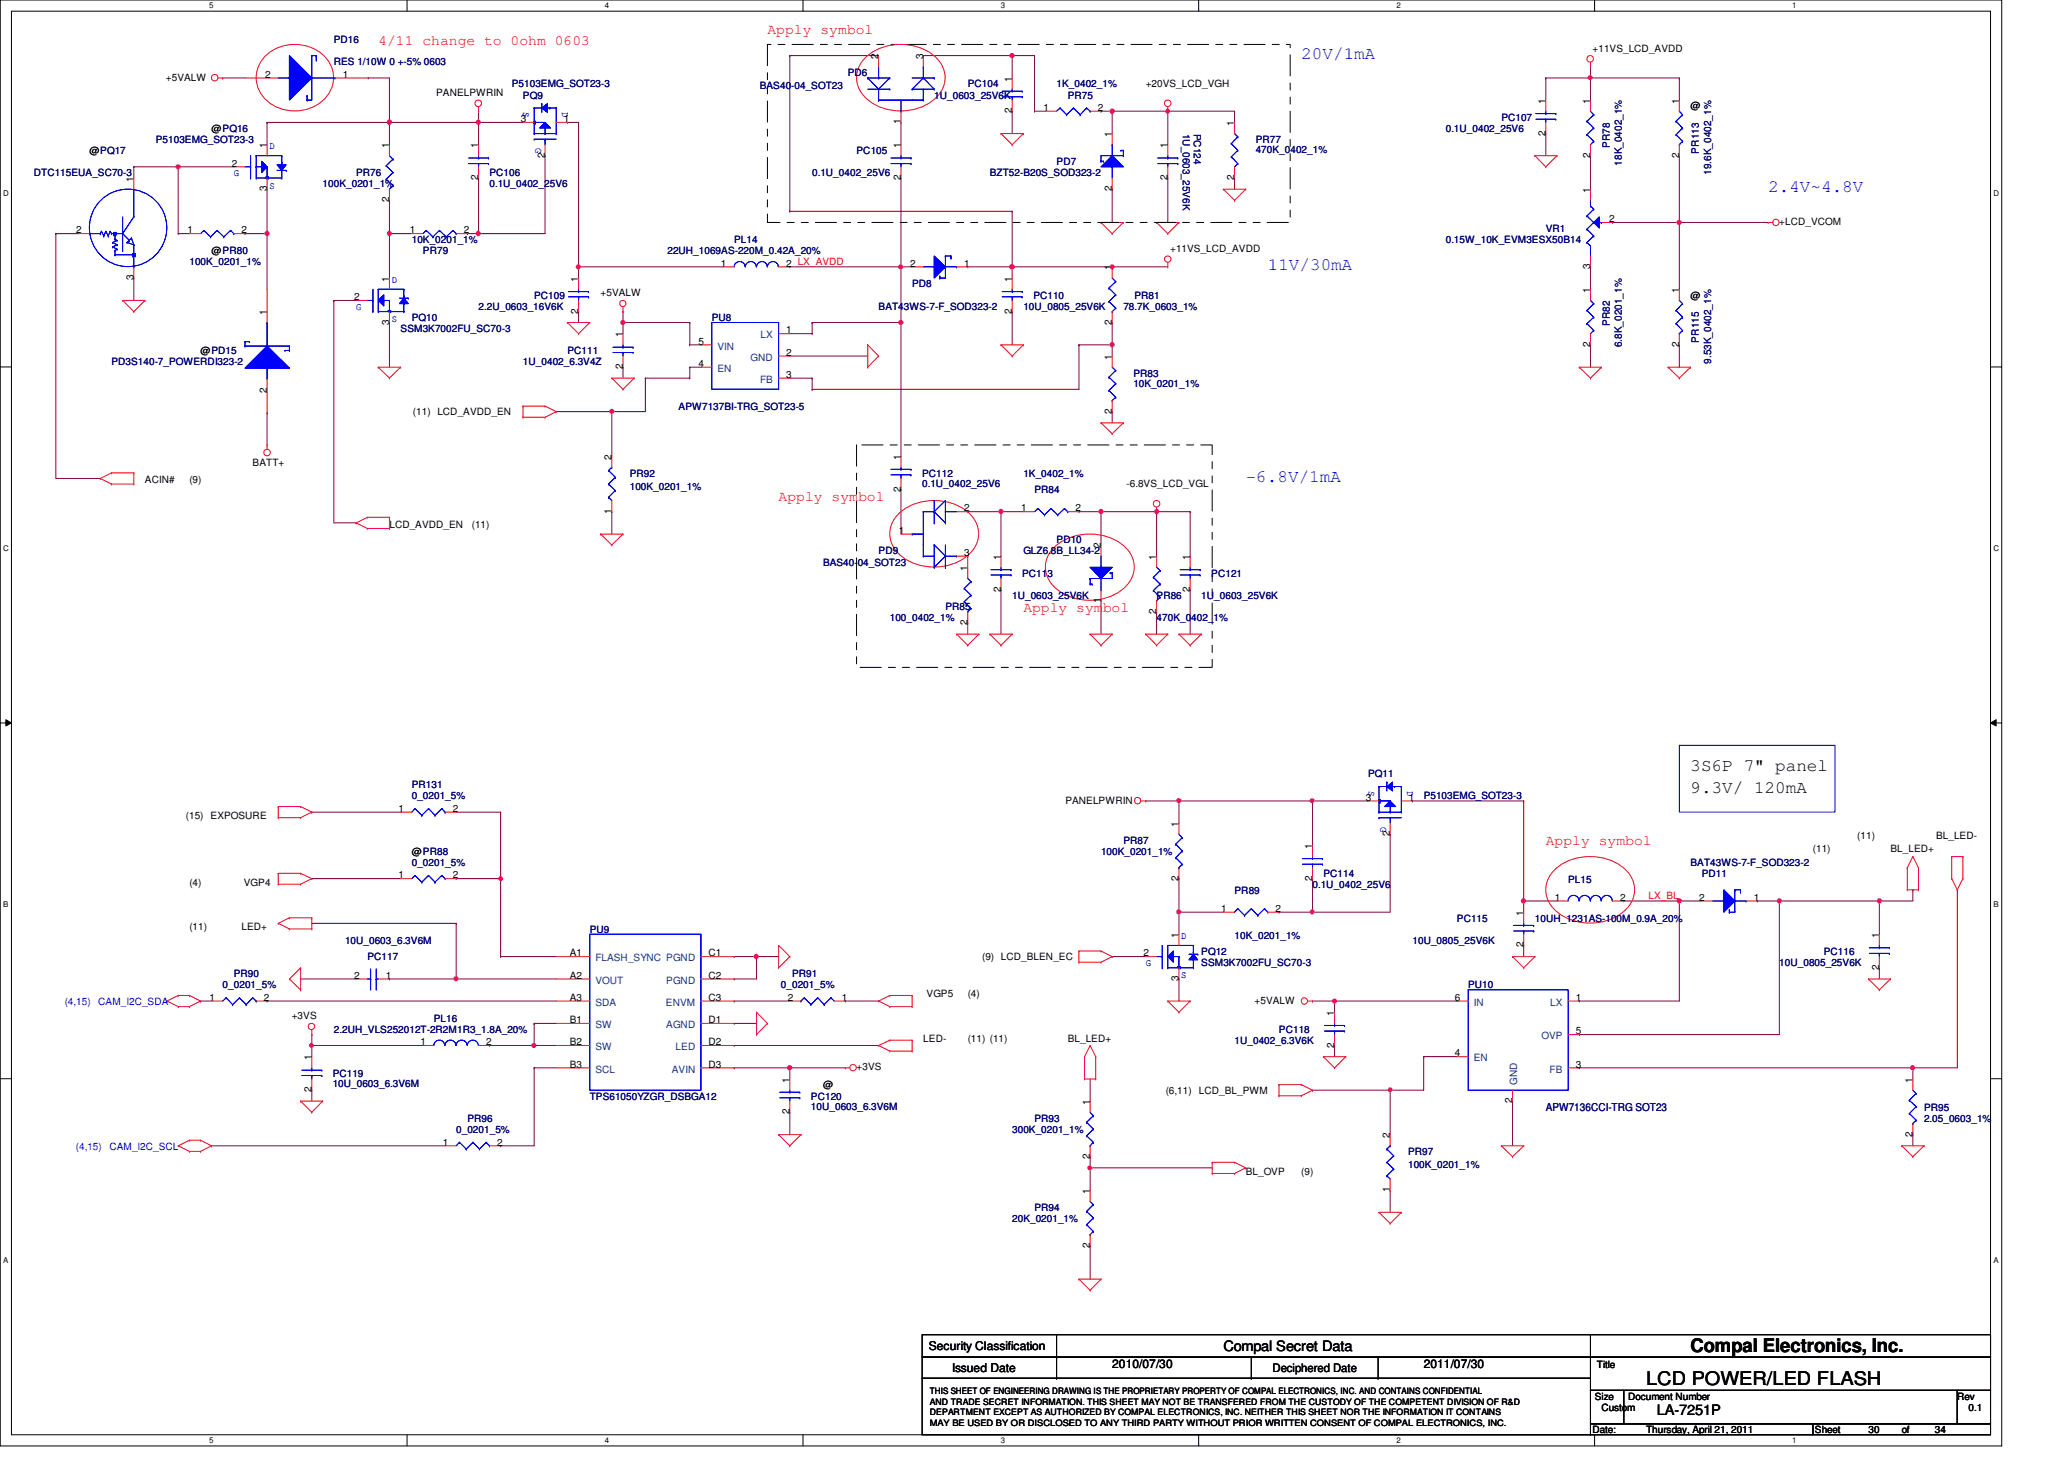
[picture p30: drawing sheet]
<svg xmlns="http://www.w3.org/2000/svg" width="297mm" height="210mm" viewBox="0 0 297 210" stroke-linecap="round" stroke-linejoin="round" font-family="sans-serif">
<defs><g id="words">
<g font-size="2.7">
<text x="243.3" y="194.6">Compal Electronics, Inc.</text>
<text x="236.9" y="199.3">LCD POWER/LED FLASH</text>
</g>
<g font-size="2.5" fill="#00f">
<text x="187.3" y="8.5">20V/1mA</text>
<text x="254.5" y="27.7">2.4V~4.8V</text>
<text x="182.5" y="38.9">11V/30mA</text>
<text x="179.3" y="69.3">-6.8V/1mA</text>
</g>
<g font-size="2.5">
<text x="243.3" y="110.9">3S6P 7&quot; panel</text>
<text x="243.3" y="114.1">9.3V/ 120mA</text>
</g>
<g font-size="2.1" fill="#f00">
<text x="110.4" y="4.8">Apply symbol</text>
<text x="54.4" y="6.4">4/11 change to 0ohm 0603</text>
<text x="112.1" y="72">Apply symbol</text>
<text x="147.3" y="88">Apply symbol</text>
<text x="222.5" y="121.6">Apply symbol</text>
</g>
<g font-size="2.1">
<text x="176.1" y="194.4">Compal Secret Data</text>
<text x="238.5" y="203.5">LA-7251P</text>
</g>
<g font-size="1.7">
<text x="133.7" y="194.3">Security Classification</text>
<text x="137" y="197.3">Issued Date</text>
<text x="160.1" y="196.8">2010/07/30</text>
<text x="183.1" y="197.4">Deciphered Date</text>
<text x="204.9" y="196.8">2011/07/30</text>
</g>
<text font-size="1.6" fill="#000080" x="222.5" y="159.9">APW7136CCI-TRG SOT23</text>
<g font-size="1.4">
<text x="23.9" y="11.6">+5VALW</text>
<text x="38.1" y="11.2">2</text>
<text x="49.3" y="11.2">1</text>
<text x="126.4" y="8.5" transform="rotate(-90 126.4 8.5)">2</text>
<text x="132.8" y="8.5" transform="rotate(-90 132.8 8.5)">3</text>
<text x="145.6" y="11.7" transform="rotate(-90 145.6 11.7)">1</text>
<text x="229.2" y="7.5">+11VS_LCD_AVDD</text>
<text x="62.8" y="13.8">PANELPWRIN</text>
<text x="75" y="17.6">3</text>
<text x="81.1" y="17.6">1</text>
<text x="129.6" y="17.9" transform="rotate(-90 129.6 17.9)">1</text>
<text x="145.6" y="16.3" transform="rotate(-90 145.6 16.3)">2</text>
<text x="150.2" y="16">1</text>
<text x="158" y="16">2</text>
<text x="164.9" y="12.6">+20VS_LCD_VGH</text>
<text x="222.4" y="14.9" transform="rotate(-90 222.4 14.9)">1</text>
<text x="228.9" y="14.9" transform="rotate(-90 228.9 14.9)">1</text>
<text x="241.6" y="14.9" transform="rotate(-90 241.6 14.9)">1</text>
<text x="243.3" y="15.7">@</text>
<text x="12.9" y="22.2">@PQ17</text>
<text x="30.4" y="19">@PQ16</text>
<text x="33.4" y="24">2</text>
<text x="38.4" y="21.3" transform="rotate(-90 38.4 21.3)">1</text>
<text x="56" y="21.3" transform="rotate(-90 56 21.3)">1</text>
<text x="68.8" y="21.3" transform="rotate(-90 68.8 21.3)">1</text>
<text x="78.4" y="22.7" transform="rotate(-90 78.4 22.7)">2</text>
<text x="129.6" y="21.3" transform="rotate(-90 129.6 21.3)">1</text>
<text x="160" y="19.7" transform="rotate(-90 160 19.7)">1</text>
<text x="168" y="21.3" transform="rotate(-90 168 21.3)">1</text>
<text x="177.6" y="18.1" transform="rotate(-90 177.6 18.1)">1</text>
<text x="222.4" y="19.5" transform="rotate(-90 222.4 19.5)">2</text>
<text x="228.9" y="22.7" transform="rotate(-90 228.9 22.7)">2</text>
<text x="241.6" y="22.7" transform="rotate(-90 241.6 22.7)">2</text>
<text x="19.2" y="26.1" transform="rotate(-90 19.2 26.1)">1</text>
<text x="38.4" y="27.5" transform="rotate(-90 38.4 27.5)">3</text>
<text x="56" y="29.1" transform="rotate(-90 56 29.1)">2</text>
<text x="68.8" y="25.9" transform="rotate(-90 68.8 25.9)">2</text>
<text x="129.6" y="25.9" transform="rotate(-90 129.6 25.9)">2</text>
<text x="160" y="27.5" transform="rotate(-90 160 27.5)">2</text>
<text x="168" y="25.9" transform="rotate(-90 168 25.9)">2</text>
<text x="177.6" y="25.9" transform="rotate(-90 177.6 25.9)">2</text>
<text x="228.9" y="27.7" transform="rotate(-90 228.9 27.7)">1</text>
<text x="11" y="33.6">2</text>
<text x="27" y="33.6">1</text>
<text x="34.8" y="33.6">2</text>
<text x="59" y="33.6">1</text>
<text x="66.8" y="33.6">2</text>
<text x="231.6" y="32">2</text>
<text x="256.1" y="32.4">+LCD_VCOM</text>
<text x="19.2" y="40.3" transform="rotate(-90 19.2 40.3)">3</text>
<text x="30.4" y="36.6">@PR80</text>
<text x="56" y="40.5" transform="rotate(-90 56 40.5)">1</text>
<text x="83.2" y="40.5" transform="rotate(-90 83.2 40.5)">1</text>
<text x="103.8" y="38.4">1</text>
<text x="113.2" y="38.4">2 LX_AVDD</text>
<text x="131" y="38.4">2</text>
<text x="138.8" y="38.4">1</text>
<text x="145.6" y="40.5" transform="rotate(-90 145.6 40.5)">1</text>
<text x="160" y="38.9" transform="rotate(-90 160 38.9)">1</text>
<text x="168.4" y="36.2">+11VS_LCD_AVDD</text>
<text x="228.9" y="38.7" transform="rotate(-90 228.9 38.7)">3</text>
<text x="38.4" y="45.3" transform="rotate(-90 38.4 45.3)">1</text>
<text x="51" y="43.2">2</text>
<text x="56" y="46.7" transform="rotate(-90 56 46.7)">3</text>
<text x="83.2" y="45.1" transform="rotate(-90 83.2 45.1)">2</text>
<text x="86.4" y="42.6">+5VALW</text>
<text x="113.2" y="48">1</text>
<text x="145.6" y="45.1" transform="rotate(-90 145.6 45.1)">2</text>
<text x="160" y="46.7" transform="rotate(-90 160 46.7)">2</text>
<text x="228.9" y="42.1" transform="rotate(-90 228.9 42.1)">1</text>
<text x="241.6" y="42.1" transform="rotate(-90 241.6 42.1)">1</text>
<text x="243.3" y="43">@</text>
<text x="28.9" y="51">@PD15</text>
<text x="89.6" y="53.1" transform="rotate(-90 89.6 53.1)">2</text>
<text x="89.6" y="48.5" transform="rotate(-90 89.6 48.5)">1</text>
<text x="100.5" y="52.8">4</text>
<text x="100.5" y="49.6">5</text>
<text x="113.2" y="51.2">2</text>
<text x="160" y="51.7" transform="rotate(-90 160 51.7)">1</text>
<text x="228.9" y="49.9" transform="rotate(-90 228.9 49.9)">2</text>
<text x="241.6" y="49.9" transform="rotate(-90 241.6 49.9)">2</text>
<text x="38.4" y="56.5" transform="rotate(-90 38.4 56.5)">2</text>
<text x="59.4" y="59.8">(11) LCD_AVDD_EN</text>
<text x="113.2" y="54.4">3</text>
<text x="160" y="59.5" transform="rotate(-90 160 59.5)">2</text>
<text x="20.9" y="69.5">ACIN#</text>
<text x="27.3" y="69.5">(9)</text>
<text x="36.4" y="67">BATT+</text>
<text x="88" y="66.1" transform="rotate(-90 88 66.1)">2</text>
<text x="129.6" y="70.7" transform="rotate(-90 129.6 70.7)">2</text>
<text x="129.6" y="66.1" transform="rotate(-90 129.6 66.1)">1</text>
<text x="162.1" y="70">-6.8VS_LCD_VGL</text>
<text x="56" y="75.9">LCD_AVDD_EN</text>
<text x="67.9" y="75.9">(11)</text>
<text x="88" y="73.9" transform="rotate(-90 88 73.9)">1</text>
<text x="129.4" y="76.8">1</text>
<text x="138.8" y="73.6">2</text>
<text x="147" y="73.6">1</text>
<text x="154.8" y="73.6">2</text>
<text x="138.8" y="80">3</text>
<text x="139.2" y="82.1" transform="rotate(-90 139.2 82.1)">1</text>
<text x="144" y="80.5" transform="rotate(-90 144 80.5)">1</text>
<text x="158.4" y="78.9" transform="rotate(-90 158.4 78.9)">2</text>
<text x="166.4" y="80.5" transform="rotate(-90 166.4 80.5)">1</text>
<text x="171.2" y="80.5" transform="rotate(-90 171.2 80.5)">1</text>
<text x="139.2" y="89.9" transform="rotate(-90 139.2 89.9)">2</text>
<text x="144" y="85.1" transform="rotate(-90 144 85.1)">2</text>
<text x="158.4" y="86.7" transform="rotate(-90 158.4 86.7)">1</text>
<text x="166.4" y="88.3" transform="rotate(-90 166.4 88.3)">2</text>
<text x="171.2" y="85.1" transform="rotate(-90 171.2 85.1)">2</text>
<text x="26.8" y="117.9">(15) EXPOSURE</text>
<text x="57.4" y="116.8">1</text>
<text x="65.1" y="116.8">2</text>
<text x="153.3" y="115.6">PANELPWRIN</text>
<text x="169.6" y="118.9" transform="rotate(-90 169.6 118.9)">1</text>
<text x="196.6" y="115.2">3</text>
<text x="202.8" y="115.2">1</text>
<text x="59.3" y="123">@PR88</text>
<text x="188.8" y="122.1" transform="rotate(-90 188.8 122.1)">1</text>
<text x="200" y="120.3" transform="rotate(-90 200 120.3)">2</text>
<text x="260.9" y="122.6">(11)</text>
<text x="267.3" y="120.7">(11)</text>
<text x="272.1" y="122.6">BL_LED+</text>
<text x="278.6" y="120.7">BL_LED-</text>
<text x="27.3" y="127.5">(4)</text>
<text x="35.1" y="127.5">VGP4</text>
<text x="57.4" y="126.4">1</text>
<text x="65.1" y="126.4">2</text>
<text x="169.6" y="126.7" transform="rotate(-90 169.6 126.7)">2</text>
<text x="175.8" y="131.2">1</text>
<text x="183.6" y="131.2">2</text>
<text x="188.8" y="126.7" transform="rotate(-90 188.8 126.7)">2</text>
<text x="219.2" y="131.7" transform="rotate(-90 219.2 131.7)">1</text>
<text x="223.8" y="129.6">1</text>
<text x="233.2" y="129.6">2</text>
<text x="244.6" y="129.6">2</text>
<text x="252.4" y="129.6">1</text>
<text x="27.3" y="133.9">(11)</text>
<text x="34.8" y="133.9">LED+</text>
<text x="82" y="137.6">A1</text>
<text x="102" y="137.6">C1</text>
<text x="164.5" y="137.6">2</text>
<text x="169.6" y="134.9" transform="rotate(-90 169.6 134.9)">1</text>
<text x="219.2" y="136.3" transform="rotate(-90 219.2 136.3)">2</text>
<text x="270.4" y="134.9" transform="rotate(-90 270.4 134.9)">1</text>
<text x="30.1" y="144">1</text>
<text x="38" y="144">2</text>
<text x="51" y="140.8">2</text>
<text x="55.5" y="140.8">1</text>
<text x="82" y="140.8">A2</text>
<text x="82" y="144">A3</text>
<text x="102" y="144">C3</text>
<text x="102" y="140.8">C2</text>
<text x="113.4" y="144">2</text>
<text x="121.2" y="144">1</text>
<text x="133.3" y="143.5">VGP5</text>
<text x="139.3" y="143.5">(4)</text>
<text x="141.3" y="138.2">(9) LCD_BLEN_EC</text>
<text x="169.6" y="141.1" transform="rotate(-90 169.6 141.1)">3</text>
<text x="209.4" y="144">6</text>
<text x="226.8" y="144">1</text>
<text x="270.4" y="139.5" transform="rotate(-90 270.4 139.5)">2</text>
<text x="42" y="146.6">+3VS</text>
<text x="82" y="147.2">B1</text>
<text x="102" y="147.2">D1</text>
<text x="132.9" y="149.9">LED-</text>
<text x="139.3" y="149.9">(11) (11)</text>
<text x="153.7" y="149.9">BL_LED+</text>
<text x="180.5" y="144.4">+5VALW</text>
<text x="192" y="146.1" transform="rotate(-90 192 146.1)">1</text>
<text x="226.8" y="148.8">5</text>
<text x="44.8" y="152.5" transform="rotate(-90 44.8 152.5)">1</text>
<text x="60.5" y="150.4">1</text>
<text x="70" y="150.4">2</text>
<text x="82" y="150.4">B2</text>
<text x="82" y="153.6">B3</text>
<text x="102" y="150.4">D2</text>
<text x="102" y="153.6">D3</text>
<text x="113.6" y="155.7" transform="rotate(-90 113.6 155.7)">1</text>
<text x="123.3" y="154">+3VS</text>
<text x="192" y="150.7" transform="rotate(-90 192 150.7)">2</text>
<text x="209.4" y="152">4</text>
<text x="226.8" y="153.6">3</text>
<text x="275.2" y="155.7" transform="rotate(-90 275.2 155.7)">1</text>
<text x="44.8" y="157.1" transform="rotate(-90 44.8 157.1)">2</text>
<text x="113.6" y="160.3" transform="rotate(-90 113.6 160.3)">2</text>
<text x="118.4" y="156.6">@</text>
<text x="156.8" y="158.9" transform="rotate(-90 156.8 158.9)">1</text>
<text x="167.8" y="157.4">(6,11)</text>
<text x="172.5" y="157.4">LCD_BL_PWM</text>
<text x="217.6" y="158.7" transform="rotate(-90 217.6 158.7)">2</text>
<text x="63.8" y="164.8">1</text>
<text x="71.5" y="164.8">2</text>
<text x="156.8" y="166.8" transform="rotate(-90 156.8 166.8)">2</text>
<text x="200" y="163.7" transform="rotate(-90 200 163.7)">2</text>
<text x="275.2" y="163.5" transform="rotate(-90 275.2 163.5)">2</text>
<text x="156.8" y="171.7" transform="rotate(-90 156.8 171.7)">1</text>
<text x="179.3" y="169.1">BL_OVP</text>
<text x="187.3" y="169.1">(9)</text>
<text x="200" y="171.5" transform="rotate(-90 200 171.5)">1</text>
<text x="156.8" y="179.5" transform="rotate(-90 156.8 179.5)">2</text>
<text x="229.8" y="196.8">Title</text>
<text x="229.5" y="201.4">Size</text>
<text x="230.5" y="203">Custom</text>
<text x="234.3" y="201.4">Document Number</text>
<text x="281.7" y="201.4">Rev</text>
<text x="283.3" y="203">0.1</text>
<text x="229.2" y="206.2">Date:</text>
<text x="236.9" y="206.2">Thursday, April 21, 2011</text>
<text x="261.2" y="206.2">Sheet</text>
<text x="268.9" y="206.2">30</text>
<text x="273.7" y="206.2">of</text>
<text x="278.5" y="206.2">34</text>
</g>
<g font-size="1.4" fill="#000080">
<text x="48" y="6.2">PD16</text>
<text x="48" y="9.4">RES 1/10W 0 +-5% 0603</text>
<text x="122" y="11">PD6</text>
<text x="73.7" y="12.6">P5103EMG_SOT23-3</text>
<text x="75.3" y="14.2">PQ9</text>
<text x="109.3" y="12.9">BAS40-04_SOT23</text>
<text x="134.4" y="14.2">1U_0603_25V6K</text>
<text x="139.3" y="12.6">PC104</text>
<text x="152.1" y="12.6">1K_0402_1%</text>
<text x="153.7" y="14.2">PR75</text>
<text x="216.1" y="17.4">PC107</text>
<text x="22.4" y="20.6">P5103EMG_SOT23-3</text>
<text x="123.3" y="22.2">PC105</text>
<text x="152.1" y="23.7">PD7</text>
<text x="170.2" y="19.2" transform="rotate(90 170.2 19.2)">1U_0603_25V6K</text>
<text x="171.8" y="19.2" transform="rotate(90 171.8 19.2)">PC124</text>
<text x="180.7" y="20.6">PR77</text>
<text x="180.7" y="22">470K_0402_1%</text>
<text x="208.1" y="19">0.1U_0402_25V6</text>
<text x="231.7" y="21.3" transform="rotate(-90 231.7 21.3)">PR78</text>
<text x="233.4" y="23.8" transform="rotate(-90 233.4 23.8)">18K_0402_1%</text>
<text x="244.5" y="22.1" transform="rotate(-90 244.5 22.1)">PR113</text>
<text x="4.9" y="25.4">DTC115EUA_SC70-3</text>
<text x="46.4" y="27">100K_0201_1%</text>
<text x="51.3" y="25.4">PR76</text>
<text x="70.4" y="25.4">PC106</text>
<text x="70.4" y="27">0.1U_0402_25V6</text>
<text x="116.9" y="25.4">0.1U_0402_25V6</text>
<text x="142.4" y="25.4">BZT52-B20S_SOD323-2</text>
<text x="246.2" y="25.1" transform="rotate(-90 246.2 25.1)">19.6K_0402_1%</text>
<text x="59.3" y="35">10K_0201_1%</text>
<text x="105.7" y="35">PL14</text>
<text x="208.1" y="35">0.15W_10K_EVM3ESX50B14</text>
<text x="222.5" y="33.4">VR1</text>
<text x="27.3" y="38.2">100K_0201_1%</text>
<text x="60.9" y="36.6">PR79</text>
<text x="96.1" y="36.6">22UH_1069AS-220M_0.42A_20%</text>
<text x="131.3" y="41.4">PD8</text>
<text x="57.7" y="47.8">SSM3K7002FU_SC70-3</text>
<text x="59.3" y="46.2">PQ10</text>
<text x="68.9" y="44.6">2.2U_0603_16V6K</text>
<text x="76.9" y="43">PC109</text>
<text x="102.4" y="46.2">PU8</text>
<text x="126.4" y="44.6">BAT43WS-7-F_SOD323-2</text>
<text x="147.3" y="44.6">10U_0805_25V6K</text>
<text x="148.7" y="43">PC110</text>
<text x="161.7" y="44.6">78.7K_0603_1%</text>
<text x="163.3" y="43">PR81</text>
<text x="231.7" y="46.9" transform="rotate(-90 231.7 46.9)">PR82</text>
<text x="16" y="52.6">PD3S140-7_POWERDI323-2</text>
<text x="75.3" y="52.6">1U_0402_6.3V4Z</text>
<text x="81.7" y="51">PC111</text>
<text x="233.4" y="50" transform="rotate(-90 233.4 50)">6.8K_0201_1%</text>
<text x="244.5" y="49.3" transform="rotate(-90 244.5 49.3)">PR115</text>
<text x="246.2" y="52.3" transform="rotate(-90 246.2 52.3)">9.53K_0402_1%</text>
<text x="97.7" y="59">APW7137BI-TRG_SOT23-5</text>
<text x="163.1" y="54.2">PR83</text>
<text x="163.1" y="55.6">10K_0201_1%</text>
<text x="90.6" y="68.6">PR92</text>
<text x="90.6" y="70.5">100K_0201_1%</text>
<text x="132.7" y="68.6">PC112</text>
<text x="132.7" y="70">0.1U_0402_25V6</text>
<text x="147.3" y="68.6">1K_0402_1%</text>
<text x="148.9" y="71">PR84</text>
<text x="118.4" y="81.4">BAS40-04_SOT23</text>
<text x="126.4" y="79.8">PD9</text>
<text x="147.1" y="83">PC113</text>
<text x="147.3" y="79.8">GLZ6.8B_LL34-2</text>
<text x="152.1" y="78.2">PD10</text>
<text x="174.3" y="83">PC121</text>
<text x="128.1" y="89.4">100_0402_1%</text>
<text x="136.1" y="87.8">PR85</text>
<text x="145.7" y="86.2">1U_0603_25V6K</text>
<text x="166.5" y="86.2">PR86</text>
<text x="166.5" y="89.4">470K_0402_1%</text>
<text x="172.9" y="86.2">1U_0603_25V6K</text>
<text x="59.3" y="113.4">PR131</text>
<text x="196.9" y="111.8">PQ11</text>
<text x="59.3" y="115">0_0201_5%</text>
<text x="204.9" y="115">P5103EMG_SOT23-3</text>
<text x="59.3" y="124.6">0_0201_5%</text>
<text x="158.5" y="123">100K_0201_1%</text>
<text x="161.7" y="121.4">PR87</text>
<text x="243.3" y="124.6">BAT43WS-7-F_SOD323-2</text>
<text x="177.7" y="128.6">PR89</text>
<text x="188.9" y="127.8">0.1U_0402_25V6</text>
<text x="190.5" y="126.2">PC114</text>
<text x="225.7" y="127">PL15</text>
<text x="244.9" y="126.2">PD11</text>
<text x="49.7" y="135.8">10U_0603_6.3V6M</text>
<text x="84.9" y="134.2">PU9</text>
<text x="172.9" y="137.4">PQ12</text>
<text x="177.7" y="135.1">10K_0201_1%</text>
<text x="203.3" y="135.8">10U_0805_25V6K</text>
<text x="209.7" y="132.6">PC115</text>
<text x="220.9" y="132.6">10UH_1231AS-100M_0.9A_20%</text>
<text x="262.5" y="137.4">PC116</text>
<text x="32" y="142.2">0_0201_5%</text>
<text x="33.7" y="140.6">PR90</text>
<text x="52.9" y="138.2">PC117</text>
<text x="112.4" y="142.2">0_0201_5%</text>
<text x="114" y="140.6">PR91</text>
<text x="172.9" y="139">SSM3K7002FU_SC70-3</text>
<text x="211.3" y="142.2">PU10</text>
<text x="256.1" y="139">10U_0805_25V6K</text>
<text x="48" y="148.6">2.2UH_VLS252012T-2R2M1R3_1.8A_20%</text>
<text x="62.4" y="147">PL16</text>
<text x="184.1" y="148.6">PC118</text>
<text x="47.9" y="155">PC119</text>
<text x="177.7" y="150.2">1U_0402_6.3V6K</text>
<text x="47.9" y="156.4">10U_0603_6.3V6M</text>
<text x="67.3" y="161.4">PR96</text>
<text x="84.9" y="158.2">TPS61050YZGR_DSBGA12</text>
<text x="116.7" y="158.2">PC120</text>
<text x="116.7" y="159.6">10U_0603_6.3V6M</text>
<text x="148.9" y="161.4">PR93</text>
<text x="276.9" y="159.8">PR95</text>
<text x="276.9" y="161.4">2.05_0603_1%</text>
<text x="65.7" y="163">0_0201_5%</text>
<text x="145.7" y="163">300K_0201_1%</text>
<text x="202.6" y="166.2">PR97</text>
<text x="202.6" y="168.1">100K_0201_1%</text>
<text x="145.7" y="175.8">20K_0201_1%</text>
<text x="148.9" y="174.2">PR94</text>
</g>
<g font-size="1.4" fill="#00f">
<text x="75.3" y="16.2" transform="rotate(90 75.3 16.2)">S</text>
<text x="80.9" y="16.2" transform="rotate(90 80.9 16.2)">D</text>
<text x="38.8" y="21.5">D</text>
<text x="77.1" y="21.3" transform="rotate(90 77.1 21.3)">G</text>
<text x="33.7" y="25.4">G</text>
<text x="38.8" y="27.1">S</text>
<text x="56.4" y="40.7">D</text>
<text x="51.3" y="44.6">G</text>
<text x="56.4" y="46.3">S</text>
<text x="196.9" y="113.8" transform="rotate(90 196.9 113.8)">S</text>
<text x="202.5" y="113.8" transform="rotate(90 202.5 113.8)">D</text>
<text x="198.7" y="118.9" transform="rotate(90 198.7 118.9)">G</text>
<text x="170" y="135.1">D</text>
<text x="164.9" y="139">G</text>
<text x="170" y="140.7">S</text>
<text x="9.3" y="144.6">(4,15)</text>
<text x="14.1" y="144.6">CAM_I2C_SDA</text>
<text x="10.9" y="165.4">(4,15)</text>
<text x="15.7" y="165.4">CAM_I2C_SCL</text>
</g>
<g font-size="1.4" fill="#004080">
<text x="103.2" y="53.5">EN</text>
<text x="103.2" y="50.3">VIN</text>
<text x="108" y="51.9">GND</text>
<text x="109.5" y="48.7">LX</text>
<text x="109.4" y="55.1">FB</text>
<text x="85.7" y="141.5">VOUT</text>
<text x="85.7" y="138.3">FLASH_SYNC PGND</text>
<text x="95.9" y="141.5">PGND</text>
<text x="85.7" y="144.7">SDA</text>
<text x="85.7" y="147.9">SW</text>
<text x="95.8" y="144.7">ENVM</text>
<text x="95.9" y="147.9">AGND</text>
<text x="212.1" y="144.7">IN</text>
<text x="221.8" y="149.5">OVP</text>
<text x="223.1" y="144.7">LX</text>
<text x="85.7" y="151.1">SW</text>
<text x="85.7" y="154.3">SCL</text>
<text x="96.7" y="154.3">AVIN</text>
<text x="97.2" y="151.1">LED</text>
<text x="212.1" y="152.7">EN</text>
<text x="223" y="154.3">FB</text>
<text x="218.4" y="156" transform="rotate(-90 218.4 156)">GND</text>
</g>
<text font-size="1.4" fill="#f00" x="237.2" y="129.3">LX_BL</text>
<g font-size="1.3">
<text x="133.8" y="203.6">DEPARTMENT EXCEPT AS AUTHORIZED BY COMPAL ELECTRONICS, INC. NEITHER THIS SHEET NOR THE INFORMATION IT CONTAINS</text>
<text x="133.8" y="200.6">THIS SHEET OF ENGINEERING DRAWING IS THE PROPRIETARY PROPERTY OF COMPAL ELECTRONICS, INC. AND CONTAINS CONFIDENTIAL</text>
<text x="133.8" y="202.1">AND TRADE SECRET INFORMATION. THIS SHEET MAY NOT BE TRANSFERED FROM THE CUSTODY OF THE COMPETENT DIVISION OF R&amp;D</text>
<text x="133.8" y="205.1">MAY BE USED BY OR DISCLOSED TO ANY THIRD PARTY WITHOUT PRIOR WRITTEN CONSENT OF COMPAL ELECTRONICS, INC.</text>
</g>
<g font-size="1.1">
<text x="30.1" y="1.1">5</text>
<text x="87" y="1.1">4</text>
<text x="144" y="1.1">3</text>
<text x="201" y="1.1">2</text>
<text x="257.9" y="1.1">1</text>
<text x=".5" y="28.2">D</text>
<text x="286.9" y="28.2">D</text>
<text x=".5" y="79.3">C</text>
<text x="286.9" y="79.3">C</text>
<text x=".5" y="130.6">B</text>
<text x="286.9" y="130.6">B</text>
<text x=".5" y="181.7">A</text>
<text x="286.9" y="181.7">A</text>
<text x="30.1" y="207.6">5</text>
<text x="87" y="207.6">4</text>
<text x="144" y="207.6">3</text>
<text x="201" y="207.6">2</text>
<text x="257.9" y="207.6">1</text>
</g>
</g></defs>
<path d="M0 0h288.1v208h-288.1zM1.6 1.6h284.9v204.8h-284.9z" fill="none" stroke="#000" stroke-width=".14"/>
<g fill="#fff">
<path d="M30.1 .2h.6v1.2h-.6z"/>
<path d="M30.1 206.6h.6v1.2h-.6z"/>
</g>
<path d="M58.6 0v1.6M58.6 206.4v1.6" fill="none" stroke="#000" stroke-width=".14"/>
<g fill="#fff">
<path d="M87 .2h.6v1.2h-.6z"/>
<path d="M87 206.6h.6v1.2h-.6z"/>
</g>
<path d="M115.6 0v1.6M115.6 206.4v1.6" fill="none" stroke="#000" stroke-width=".14"/>
<g fill="#fff">
<path d="M144 .2h.6v1.2h-.6z"/>
<path d="M144 206.6h.6v1.2h-.6z"/>
</g>
<path d="M172.5 0v1.6M172.5 206.4v1.6" fill="none" stroke="#000" stroke-width=".14"/>
<g fill="#fff">
<path d="M201 .2h.5v1.2h-.5z"/>
<path d="M201 206.6h.5v1.2h-.5z"/>
</g>
<path d="M229.5 0v1.6M229.5 206.4v1.6" fill="none" stroke="#000" stroke-width=".14"/>
<g fill="#fff">
<path d="M257.9 .2h.6v1.2h-.6z"/>
<path d="M257.9 206.6h.6v1.2h-.6z"/>
<path d="M.5 27.2h.7v1.2h-.7z"/>
<path d="M286.9 27.2h.8v1.2h-.8z"/>
<path d="M.5 78.4h.7v1.1h-.7z"/>
<path d="M286.9 78.4h.8v1.1h-.8z"/>
</g>
<path d="M0 52.8h1.6M286.5 52.8h1.6" fill="none" stroke="#000" stroke-width=".14"/>
<g fill="#fff">
<path d="M.5 129.6h.7v1.2h-.7z"/>
<path d="M286.9 129.6h.7v1.2h-.7z"/>
</g>
<path d="M0 104h1.6M.8 103.5l.8 .5-.8 .4zM286.5 104l.8-.5v.9zM286.5 104h1.6" fill="none" stroke="#000" stroke-width=".14"/>
<path d="M.8 103.5l.8 .5-.8 .4zM286.5 104l.8-.5v.9z" fill="#000"/>
<g fill="#fff">
<path d="M.5 180.8h.7v1.1h-.7z"/>
<path d="M286.9 180.8h.7v1.1h-.7z"/>
</g>
<path d="M0 155.2h1.6M286.5 155.2h1.6" fill="none" stroke="#000" stroke-width=".14"/>
<path d="M129.7 38.4h.1M129.7 38.4h1.6M129.7 46.4h.1M129.7 46.4v19.2" fill="none" stroke="#800040" stroke-width=".14"/>
<circle cx="129.6" cy="46.4" r=".31" fill="#f0f"/>
<circle cx="129.6" cy="46.4" r=".31" fill="none" stroke="#f0f" stroke-width=".14"/>
<path d="M145.7 38.4h.1M145.7 38.4v1.6" fill="none" stroke="#800040" stroke-width=".14"/>
<circle cx="145.7" cy="38.4" r=".31" fill="#f0f"/>
<circle cx="145.7" cy="38.4" r=".31" fill="none" stroke="#f0f" stroke-width=".14"/>
<path d="M83.3 44.8h.1M83.3 44.8v1.6M88 59.2h.1M88 59.2h4.9M145.7 44.8h.1M145.7 44.8v4.8" fill="none" stroke="#800040" stroke-width=".14"/>
<circle cx="88.1" cy="59.2" r=".3" fill="#f0f"/>
<circle cx="88.1" cy="59.2" r=".3" fill="none" stroke="#f0f" stroke-width=".14"/>
<path d="M83.3 38.4h.1M83.3 38.4v1.6M155.3 49.6h.1M155.3 49.6h4.8" fill="none" stroke="#800040" stroke-width=".14"/>
<circle cx="160" cy="49.6" r=".31" fill="#f0f"/>
<circle cx="160" cy="49.6" r=".31" fill="none" stroke="#f0f" stroke-width=".14"/>
<path d="M116.9 56h.1M155.3 49.6h.1M155.3 49.6v6.4h-38.4M144.1 73.6h.1M144.1 73.6v6.4" fill="none" stroke="#800040" stroke-width=".14"/>
<circle cx="144" cy="73.6" r=".31" fill="#f0f"/>
<circle cx="144" cy="73.6" r=".31" fill="none" stroke="#f0f" stroke-width=".14"/>
<path d="M139.3 73.6h.1M139.3 73.6h4.8M158.4 73.6h.1M158.4 73.6v4.8" fill="none" stroke="#800040" stroke-width=".14"/>
<circle cx="158.4" cy="73.6" r=".31" fill="#f0f"/>
<circle cx="158.4" cy="73.6" r=".31" fill="none" stroke="#f0f" stroke-width=".14"/>
<path d="M129.7 38.4h.1M129.7 38.4v8M144.1 84.8h.1M144.1 84.8v6.4M158.4 86.4h.1M158.4 86.4v4.8" fill="none" stroke="#800040" stroke-width=".14"/>
<circle cx="129.6" cy="38.4" r=".31" fill="#f0f"/>
<circle cx="129.6" cy="38.4" r=".31" fill="none" stroke="#f0f" stroke-width=".14"/>
<path d="M145.7 8h.1M145.7 8v3.2M129.7 25.6h.1M129.7 25.6v12.8M129.7 70.4h.1M129.7 70.4v6.4" fill="none" stroke="#800040" stroke-width=".14"/>
<circle cx="145.7" cy="8" r=".31" fill="#f0f"/>
<circle cx="145.7" cy="8" r=".31" fill="none" stroke="#f0f" stroke-width=".14"/>
<g fill="none" stroke="#800040" stroke-width=".14">
<path d="M113.7 8h.1M113.7 8h12.7M113.7 8v22.4M129.7 17.6h.1M129.7 17.6v3.2M132.9 8h.1M132.9 8h12.8M113.7 30.4h.1M113.7 30.4h32M145.7 30.4h.1M145.7 38.4h.1M145.7 30.4v8"/>
<path d="M145.7 38.4h14.4"/>
</g>
<circle cx="160.1" cy="38.4" r=".3" fill="#f0f"/>
<circle cx="160.1" cy="38.4" r=".3" fill="none" stroke="#f0f" stroke-width=".14"/>
<circle cx="145.7" cy="38.4" r=".31" fill="#f0f"/>
<circle cx="145.7" cy="38.4" r=".31" fill="none" stroke="#f0f" stroke-width=".14"/>
<path d="M113.7 38.4h.1M113.7 38.4h16M139.3 38.4h.1M139.3 38.4h6.4M116.9 46.4h.1M116.9 46.4h12.8" fill="none" stroke="#800040" stroke-width=".14"/>
<circle cx="145.7" cy="38.4" r=".31" fill="#f0f"/>
<circle cx="145.7" cy="38.4" r=".31" fill="none" stroke="#f0f" stroke-width=".14"/>
<path d="M145.7 8h.1M145.7 8h3.2M158.4 16h.1M158.4 16h1.7M160.1 27.2h.1M160.1 27.2v4.8M144.1 73.6h.1M144.1 73.6h3.2M155.3 73.6h.1M155.3 73.6h11.2M158.4 73.6h.1" fill="none" stroke="#800040" stroke-width=".14"/>
<circle cx="166.4" cy="73.6" r=".31" fill="#f0f"/>
<circle cx="166.4" cy="73.6" r=".31" fill="none" stroke="#f0f" stroke-width=".14"/>
<path d="M160.1 16h.1M160.1 16v3.2" fill="none" stroke="#800040" stroke-width=".14"/>
<circle cx="160.1" cy="16" r=".3" fill="#f0f"/>
<circle cx="160.1" cy="16" r=".3" fill="none" stroke="#f0f" stroke-width=".14"/>
<path d="M168.1 16h.1M168.1 16h9.6" fill="none" stroke="#800040" stroke-width=".14"/>
<circle cx="168.1" cy="16" r=".3" fill="#f0f"/>
<circle cx="168.1" cy="16" r=".3" fill="none" stroke="#f0f" stroke-width=".14"/>
<path d="M160.1 16h.1M160.1 16h8" fill="none" stroke="#800040" stroke-width=".14"/>
<circle cx="160.1" cy="16" r=".3" fill="#f0f"/>
<circle cx="160.1" cy="16" r=".3" fill="none" stroke="#f0f" stroke-width=".14"/>
<path d="M148.9 8h.1M148.9 16h.1M148.9 8v8M148.9 16h1.5M160.1 59.2h.1M160.1 49.6h.1M160.1 49.6v1.6M160.1 59.2v1.6M241.7 129.6h.1M241.7 129.6h3.2" fill="none" stroke="#800040" stroke-width=".14"/>
<circle cx="241.7" cy="129.6" r=".32" fill="#f0f"/>
<circle cx="241.7" cy="129.6" r=".32" fill="none" stroke="#f0f" stroke-width=".14"/>
<path d="M241.7 129.6h.1M241.7 129.6v14.4h-14.4M252.9 129.6h.1M252.9 129.6h3.2M270.5 129.6h.1M270.5 129.6h4.8M270.5 129.6v4.8M227.3 144h.1" fill="none" stroke="#800040" stroke-width=".14"/>
<circle cx="270.5" cy="129.6" r=".31" fill="#f0f"/>
<circle cx="270.5" cy="129.6" r=".31" fill="none" stroke="#f0f" stroke-width=".14"/>
<path d="M256.1 129.6h.1M256.1 129.6v19.2M270.5 139.2h.1M270.5 139.2v1.6M281.7 128h.1M281.7 128v25.6h-6.4M275.3 153.6h.1M275.3 153.6v1.6" fill="none" stroke="#800040" stroke-width=".14"/>
<circle cx="275.2" cy="153.6" r=".31" fill="#f0f"/>
<circle cx="275.2" cy="153.6" r=".31" fill="none" stroke="#f0f" stroke-width=".14"/>
<path d="M219.3 129.6h.1M219.3 129.6h4.8M233.7 129.6h.1M233.7 129.6h8M256.1 129.6h.1M256.1 129.6h14.4M200.1 156.8h.1M200.1 156.8h4.8M275.3 163.2h.1M275.3 163.2v1.6" fill="none" stroke="#800040" stroke-width=".14"/>
<circle cx="256.1" cy="129.6" r=".31" fill="#f0f"/>
<circle cx="256.1" cy="129.6" r=".31" fill="none" stroke="#f0f" stroke-width=".14"/>
<path d="M160.1 38.4h.1M160.1 38.4h8M275.3 128h.1M275.3 128v1.6M188.9 144h.1M188.9 144h3.2" fill="none" stroke="#800040" stroke-width=".14"/>
<circle cx="192.1" cy="144" r=".3" fill="#f0f"/>
<circle cx="192.1" cy="144" r=".3" fill="none" stroke="#f0f" stroke-width=".14"/>
<path d="M145.7 16h.1M145.7 16v3.2M83.3 38.4h.1M83.3 38.4h20.8M177.7 25.6h.1M177.7 25.6v1.6M139.3 80h.1M139.3 89.6h.1M139.3 80v1.6M139.3 89.6v1.6M166.5 88h.1M166.5 88v3.2" fill="none" stroke="#800040" stroke-width=".14"/>
<circle cx="83.2" cy="38.4" r=".3" fill="#f0f"/>
<circle cx="83.2" cy="38.4" r=".3" fill="none" stroke="#f0f" stroke-width=".14"/>
<path d="M83.3 17.6h.1M83.3 17.6v20.8M89.7 52.8h.1M89.7 52.8v1.6M219.3 129.6h.1M219.3 129.6v1.6" fill="none" stroke="#800040" stroke-width=".14"/>
<circle cx="219.2" cy="129.6" r=".31" fill="#f0f"/>
<circle cx="219.2" cy="129.6" r=".31" fill="none" stroke="#f0f" stroke-width=".14"/>
<path d="M188.9 115.2h.1M188.9 115.2h8M219.3 136h.1M219.3 136v1.6" fill="none" stroke="#800040" stroke-width=".14"/>
<circle cx="188.8" cy="115.2" r=".3" fill="#f0f"/>
<circle cx="188.8" cy="115.2" r=".3" fill="none" stroke="#f0f" stroke-width=".14"/>
<path d="M164.9 115.2h.1M164.9 115.2h4.8M169.7 115.2h.1M169.7 115.2v3.2M203.3 115.2h.1M203.3 115.2h16M169.7 131.2h.1M169.7 131.2v3.2M200.1 120h.1M200.1 120v11.2M169.7 140.8h.1M169.7 140.8v3.2" fill="none" stroke="#800040" stroke-width=".14"/>
<circle cx="169.7" cy="131.2" r=".31" fill="#f0f"/>
<circle cx="169.7" cy="131.2" r=".31" fill="none" stroke="#f0f" stroke-width=".14"/>
<path d="M169.7 131.2h.1M169.7 126.4h.1M169.7 131.2h6.4M169.7 126.4v4.8M188.9 131.2h.1M188.9 131.2h11.2" fill="none" stroke="#800040" stroke-width=".14"/>
<circle cx="188.8" cy="131.2" r=".3" fill="#f0f"/>
<circle cx="188.8" cy="131.2" r=".3" fill="none" stroke="#f0f" stroke-width=".14"/>
<path d="M169.7 115.2h.1M169.7 115.2h19.2M188.9 115.2h.1M188.9 115.2v6.4" fill="none" stroke="#800040" stroke-width=".14"/>
<circle cx="169.7" cy="115.2" r=".31" fill="#f0f"/>
<circle cx="169.7" cy="115.2" r=".31" fill="none" stroke="#f0f" stroke-width=".14"/>
<path d="M68.9 17.6h.1M68.9 17.6v3.2M56 28.8h.1M56 28.8v4.8M68.9 33.6h.1M68.9 25.6h.1M68.9 33.6h9.5M68.9 25.6v8M160.1 137.6h.1M160.1 137.6h4.8M188.9 126.4h.1M188.9 126.4v4.8" fill="none" stroke="#800040" stroke-width=".14"/>
<circle cx="68.8" cy="33.6" r=".31" fill="#f0f"/>
<circle cx="68.8" cy="33.6" r=".31" fill="none" stroke="#f0f" stroke-width=".14"/>
<path d="M56 17.6h.1M56 17.6v3.2" fill="none" stroke="#800040" stroke-width=".14"/>
<circle cx="56" cy="17.6" r=".31" fill="#f0f"/>
<circle cx="56" cy="17.6" r=".31" fill="none" stroke="#f0f" stroke-width=".14"/>
<path d="M56 33.6h.1M56 33.6v6.4M56 33.6h3.3M56 46.4h.1M56 46.4v6.4" fill="none" stroke="#800040" stroke-width=".14"/>
<circle cx="56" cy="33.6" r=".31" fill="#f0f"/>
<circle cx="56" cy="33.6" r=".31" fill="none" stroke="#f0f" stroke-width=".14"/>
<g fill="none" stroke="#800040" stroke-width=".14">
<path d="M81.7 17.6h.1M81.7 17.6h1.6M67.3 33.6h.1M67.3 33.6h1.6M92.9 54.4h.1M92.9 54.4h6.4M92.9 54.4v4.8M219.3 115.2h.1M219.3 115.2v14.4M65.7 126.4h.1M65.7 132.8h.1M65.7 126.4h6.3"/>
<path d="M65.7 132.8v8h-9.7M184.1 131.2h.1M184.1 131.2h4.8M44.9 150.4h.1M44.9 148.8h.1M44.9 150.4h16M44.9 148.8v1.6M56 140.8h.1M113.7 153.6h.1M113.7 153.6h8M192.1 150.4h.1M192.1 144h.1"/>
<path d="M192.1 144v1.6M192.1 150.4v1.6M192.1 144h17.6M204.9 152h.1M204.9 152h4.8M204.9 152v4.8M227.3 153.6h.1M227.3 153.6h48M30.4 164.8h.1M30.4 164.8h33.6"/>
</g>
<circle cx="113.6" cy="153.6" r=".32" fill="#f0f"/>
<circle cx="113.6" cy="153.6" r=".32" fill="none" stroke="#f0f" stroke-width=".14"/>
<path d="M44.9 150.4h.1M44.9 150.4v1.6" fill="none" stroke="#800040" stroke-width=".14"/>
<circle cx="44.8" cy="150.4" r=".3" fill="#f0f"/>
<circle cx="44.8" cy="150.4" r=".3" fill="none" stroke="#f0f" stroke-width=".14"/>
<path d="M44.9 156.8h.1M44.9 156.8v1.6M70.4 150.4h.1M76.9 153.6h.1M76.9 147.2h.1M76.9 153.6h3.1M76.9 147.2v3.2h-6.5M113.7 153.6h.1M113.7 153.6v1.6M113.7 160h.1M113.7 160v3.2" fill="none" stroke="#800040" stroke-width=".14"/>
<circle cx="76.8" cy="150.4" r=".3" fill="#f0f"/>
<circle cx="76.8" cy="150.4" r=".3" fill="none" stroke="#f0f" stroke-width=".14"/>
<g fill="none" stroke="#800040" stroke-width=".14">
<path d="M44.9 132.8h.1M44.9 126.4h.1M44.9 132.8h20.8M44.9 126.4h12.8M105.7 137.6h.1M105.7 137.6h6.4M108.9 137.6h.1M38.4 144h.1M38.4 144h41.6M76.9 147.2h.1M76.9 150.4h.1M76.9 147.2h3.1"/>
<path d="M76.9 150.4h3.1M105.7 144h.1M105.7 153.6h.1M105.7 150.4h.1M105.7 147.2h.1M105.7 147.2h3.2M105.7 150.4h20.7M105.7 144h8M105.7 153.6h8M121.7 144h.1M121.7 144h4.7"/>
</g>
<circle cx="108.8" cy="137.6" r=".31" fill="#f0f"/>
<circle cx="108.8" cy="137.6" r=".31" fill="none" stroke="#f0f" stroke-width=".14"/>
<path d="M72 126.4h.1M72 126.4v11.2M108.9 137.6h.1M108.9 137.6v3.2h-3.2M28.9 144h.1M28.9 144h1.5M76.9 153.6h.1M76.9 153.6v11.2M105.7 140.8h.1" fill="none" stroke="#800040" stroke-width=".14"/>
<circle cx="72" cy="126.4" r=".3" fill="#f0f"/>
<circle cx="72" cy="126.4" r=".3" fill="none" stroke="#f0f" stroke-width=".14"/>
<path d="M72 137.6h.1M72 137.6h8M65.7 140.8h.1M65.7 140.8h14.3M72 164.8h.1M72 164.8h4.9" fill="none" stroke="#800040" stroke-width=".14"/>
<circle cx="65.6" cy="140.8" r=".31" fill="#f0f"/>
<circle cx="65.6" cy="140.8" r=".31" fill="none" stroke="#f0f" stroke-width=".14"/>
<path d="M78.4 22.4h.1M78.4 22.4v11.2M89.7 46.4h.1M89.7 44.8h.1M89.7 46.4h9.6M89.7 44.8v3.2M43.3 140.8h.1M43.3 140.8h8" fill="none" stroke="#800040" stroke-width=".14"/>
<circle cx="89.6" cy="46.4" r=".31" fill="#f0f"/>
<circle cx="89.6" cy="46.4" r=".31" fill="none" stroke="#f0f" stroke-width=".14"/>
<g fill="none" stroke="#800040" stroke-width=".14">
<path d="M168.1 16h.1M168.1 16v4.8M177.7 16h.1M177.7 16v1.6M228.9 11.2h.1M228.9 11.2v3.2M168.1 25.6h.1M168.1 25.6v6.4M228.9 38.4h.1M228.9 22.4h.1M228.9 22.4v4.8M228.9 38.4v3.2"/>
<path d="M241.7 32h.1M241.7 32h12.8M160.1 46.4h.1M160.1 46.4v3.2M228.9 49.6h.1M228.9 49.6v3.2M217.7 158.4h.1M217.7 158.4v6.4M227.3 148.8h.1M227.3 148.8h28.8"/>
</g>
<circle cx="228.9" cy="11.2" r=".3" fill="#f0f"/>
<circle cx="228.9" cy="11.2" r=".3" fill="none" stroke="#f0f" stroke-width=".14"/>
<path d="M53 11.2h.1M53 11.2h3M56 11.2h.1M56 11.2v6.4M68.9 17.6h.1M68.9 17.6h6.4M222.5 19.2h.1M222.5 11.2h.1M222.5 11.2v3.2M222.5 19.2v3.2M228.9 9.6h.1M228.9 9.6v1.6h-6.4" fill="none" stroke="#800040" stroke-width=".14"/>
<circle cx="68.8" cy="17.6" r=".31" fill="#f0f"/>
<circle cx="68.8" cy="17.6" r=".31" fill="none" stroke="#f0f" stroke-width=".14"/>
<path d="M156.9 168h.1M156.9 179.2h.1M156.9 168v3.2M156.9 179.2v4.8M156.9 168h17.6M174.5 168h.1" fill="none" stroke="#800040" stroke-width=".14"/>
<circle cx="156.8" cy="168" r=".3" fill="#f0f"/>
<circle cx="156.8" cy="168" r=".3" fill="none" stroke="#f0f" stroke-width=".14"/>
<path d="M38.4 33.6h.1M38.4 33.6v8M156.9 158.4h.1M156.9 155.2v3.2M156.9 166.4h.1M156.9 166.4v1.6" fill="none" stroke="#800040" stroke-width=".14"/>
<circle cx="38.4" cy="33.6" r=".31" fill="#f0f"/>
<circle cx="38.4" cy="33.6" r=".31" fill="none" stroke="#f0f" stroke-width=".14"/>
<path d="M56 17.6h.1M56 17.6h12.9" fill="none" stroke="#800040" stroke-width=".14"/>
<circle cx="56" cy="17.6" r=".31" fill="#f0f"/>
<circle cx="56" cy="17.6" r=".31" fill="none" stroke="#f0f" stroke-width=".14"/>
<path d="M38.4 17.6h.1M38.4 17.6h17.6M68.9 16h.1M68.9 16v1.6M25.7 24h.1M25.7 24v9.6M35.3 33.6h.1M38.4 27.2h.1M38.4 27.2v6.4h-3.1" fill="none" stroke="#800040" stroke-width=".14"/>
<circle cx="25.6" cy="24" r=".31" fill="#f0f"/>
<circle cx="25.6" cy="24" r=".31" fill="none" stroke="#f0f" stroke-width=".14"/>
<g fill="none" stroke="#800040" stroke-width=".14">
<path d="M38.4 17.6h.1M38.4 17.6v3.2M8 33.6h.1M8 33.6h3.3M8 33.6v35.2M19.3 24h.1M19.3 24h14.4M19.3 24v1.6M25.7 24h.1M25.7 33.6h.1M25.7 33.6h1.6M19.3 40h.1"/>
<path d="M19.3 40v3.2M48 43.2h.1M48 43.2v32M48 43.2h3.3M80 59.2h.1M80 59.2h8M88 59.2h.1M88 59.2v6.4M88 73.6h.1M88 73.6v3.2M200.1 156.8h.1M200.1 156.8v6.4"/>
<path d="M200.1 171.2h.1M200.1 171.2v3.2"/>
</g>
<circle cx="200.1" cy="156.8" r=".3" fill="#f0f"/>
<circle cx="200.1" cy="156.8" r=".3" fill="none" stroke="#f0f" stroke-width=".14"/>
<g fill="none" stroke="#800040" stroke-width=".14">
<path d="M32 11.2h.1M32 11.2h3.3M228.9 11.2h12.8M241.7 11.2h.1M241.7 14.4h.1M241.7 11.2v3.2M241.7 32h.1M241.7 22.4v9.6M38.4 59.4h.1M38.4 59.4v4.6M8 68.8h6.4M14.4 68.8h.1"/>
<path d="M48 75.2h3.3M51.3 75.2h.1M171.3 73.6h.1M171.3 73.6h-4.8v6.4M171.3 73.6v6.4M166.5 80h.1M171.3 84.8h.1M171.3 80h.1M171.3 84.8v6.4M44.9 116.8h.1M44.9 116.8h12.8M65.7 116.8h6.3"/>
<path d="M72 116.8h.1M72 116.8v9.6M72 126.4h.1M188.9 156.8h.1M188.9 156.8h11.2"/>
</g>
<circle cx="241.7" cy="32" r=".31" fill="#f0f"/>
<circle cx="241.7" cy="32" r=".31" fill="none" stroke="#f0f" stroke-width=".14"/>
<g fill="none" stroke="#800040" stroke-width=".14">
<path d="M232.1 32h.1M232.1 32h9.6v9.6M99.3 52.8h.1M99.3 54.4h.1M99.3 49.6h.1M99.3 46.4h.1M99.3 52.8h1.6M99.3 46.4v3.2M99.3 52.8v1.6M99.3 49.6h1.6M113.7 48h3.2M113.7 54.4h3.2"/>
<path d="M113.7 51.2h11.2M116.9 48h.1M116.9 46.4h.1M116.9 54.4h.1M116.9 56h.1M116.9 46.4v1.6M116.9 54.4v1.6M124.9 51.2h.1M241.7 41.6h.1M241.7 49.6h.1M241.7 49.6v3.2"/>
</g>
<g fill="none" stroke="#f00" stroke-width=".14">
<path d="M31.4 11.2h.6M32 11.2h.1M38.2 8.1a6.1 6.1 0 0 1 9.2 .9 4.5 4.5 0 0 1-2.4 6.4 5.9 5.9 0 0 1-7.8-2.6 4.3 4.3 0 0 1 1-4.7zM68.9 16h.1M68.9 15.4v.6M124.5 8.3a7.8 7.8 0 0 1 10.3 0 3.9 3.9 0 0 1-.7 6.3 7.8 7.8 0 0 1-9.6-.6 3.9 3.9 0 0 1 0-5.7zM144.1 19.2h.1M144.1 19.2h3.2M144.1 19.2l1.6 1.6M147.3 19.2h.1M147.3 19.2l-1.6 1.6M168.1 16h.1"/>
<path d="M168.1 15.4v.6M228.9 9.6h.1M228.9 9v.6M228.9 14.4v1.6M145.7 20.8h.1M158.4 32h.1M158.4 32h3.3M158.4 32l1.7 1.6M160.1 33.6h.1M161.7 32h.1M161.7 32l-1.6 1.6M166.5 32h.1"/>
<path d="M166.5 32h3.2M166.5 32l1.6 1.6M168.1 38.4h.1M168.1 33.6h.1M168.1 37.8v.6M169.7 32h.1M169.7 32l-1.6 1.6M176.1 27.2h.1M176.1 27.2h3.2M176.1 27.2l1.6 1.6M177.7 28.8h.1M179.3 27.2h.1"/>
<path d="M179.3 27.2l-1.6 1.6M220.9 22.4h.1M220.9 22.4h3.2M220.9 22.4l1.6 1.6M222.5 24h.1M224.1 22.4h.1M224.1 22.4l-1.6 1.6M228.9 20.8v1.6M254.5 32h.1M254.5 32h.6M17.6 43.2h.1M17.6 43.2h3.3"/>
<path d="M17.6 43.2l1.7 1.6M19.3 44.8h.1M20.9 43.2h.1M20.9 43.2l-1.6 1.6M54.4 52.8h.1M54.4 52.8h3.3M54.4 52.8l1.6 1.6M56 54.4h.1M57.7 52.8h.1M57.7 52.8l-1.7 1.6M75.3 58.4h.1M75.3 58.4h3.1"/>
<path d="M75.3 58.4v1.6M78.4 58.4h.1M78.4 58.4l1.6 .8M80 59.2h.1M80 59.2l-1.6 .8M81.7 46.4h.1M81.7 46.4h3.2M81.7 46.4l1.6 1.6M83.3 48h.1M84.9 46.4h.1M84.9 46.4l-1.6 1.6M88 54.4h.1"/>
<path d="M88 54.4h3.3M88 54.4l1.7 1.6M89.7 44.8h.1M89.7 56h.1M89.7 44.2v.6M91.3 54.4h.1M91.3 54.4l-1.6 1.6M124.9 49.6h.1M124.9 52.8h.1M124.9 49.6v3.2M124.9 49.6l1.5 1.6M126.4 51.2h.1"/>
<path d="M126.4 51.2l-1.5 1.6M144.1 49.6h.1M144.1 49.6h3.2M144.1 49.6l1.6 1.6M145.7 51.2h.1M147.3 49.6h.1M147.3 49.6l-1.6 1.6M227.3 52.8h.1M227.3 52.8h3.2M227.3 52.8l1.6 1.6M228.9 54.4h.1M230.5 52.8h.1"/>
<path d="M230.5 52.8l-1.6 1.6M240.1 52.8h.1M240.1 52.8h3.2M240.1 52.8l1.6 1.6M241.7 54.4h.1M243.3 52.8h.1M243.3 52.8l-1.6 1.6M14.4 68.8h.1M14.4 68.8l1.6 .8M16 69.6h.1M16 68h.1M16 69.6h3.3"/>
<path d="M16 68h3.3M16 68l-1.6 .8M19.3 69.6h.1M19.3 68h.1M19.3 68v1.6M38.4 64h.1M38.4 64v.6M51.3 75.2h.1M51.3 75.2l1.6 .8M52.9 76h.1M52.9 74.4h.1M52.9 76h3.1"/>
<path d="M52.9 74.4h3.1M52.9 74.4l-1.6 .8M56 76h.1M56 74.4h.1M56 74.4v1.6M75.3 60h.1M75.3 60h3.1M78.4 60h.1M86.4 76.8h.1M86.4 76.8h3.3M86.4 76.8l1.6 1.6M88 78.4h.1"/>
<path d="M89.7 76.8h.1M89.7 76.8l-1.7 1.6M129.3 74a7.8 7.8 0 0 1 10.3 0 3.9 3.9 0 0 1-.6 6.2 7.8 7.8 0 0 1-9.7-.6 3.9 3.9 0 0 1 0-5.6zM129.7 65.6v1.6M129.7 68.8v1.6M151.7 78.8a7.8 7.8 0 0 1 10.3 0 3.9 3.9 0 0 1-.6 6.2 7.8 7.8 0 0 1-9.7-.6 3.8 3.8 0 0 1 0-5.6zM158.4 60.8h.1M158.4 60.8h3.3M158.4 60.8l1.7 1.6M160.1 62.4h.1M161.7 60.8h.1M161.7 60.8l-1.6 1.6"/>
<path d="M166.5 73.6h.1M166.5 73v.6M137.7 91.2h.1M137.7 91.2h3.2M137.7 91.2l1.6 1.6M139.3 92.8h.1M140.9 91.2h.1M140.9 91.2l-1.6 1.6M142.4 91.2h.1M142.4 91.2h3.3M142.4 91.2l1.7 1.6M144.1 92.8h.1"/>
<path d="M145.7 91.2h.1M145.7 91.2l-1.6 1.6M156.9 91.2h.1M156.9 91.2h3.2M156.9 91.2l1.5 1.6M158.4 92.8h.1M160.1 91.2h.1M160.1 91.2l-1.7 1.6M164.9 91.2h.1M164.9 91.2h3.2M164.9 91.2l1.6 1.6M166.5 92.8h.1"/>
<path d="M168.1 91.2h.1M168.1 91.2l-1.6 1.6M169.7 91.2h.1M169.7 91.2h3.2M169.7 91.2l1.6 1.6M171.3 92.8h.1M172.9 91.2h.1M172.9 91.2l-1.6 1.6M40 116h.1M40 117.6h.1M40 116v1.6M40 117.6h3.3"/>
<path d="M40 116h3.3M43.3 117.6h.1M43.3 116h.1M43.3 116l1.6 .8M44.9 116.8h.1M44.9 116.8l-1.6 .8M164.2 115.2h.7M164.9 115.2h.1M40 132.8h.1M40 125.6h.1M40 127.2h.1M40 132.8l1.7 .8"/>
<path d="M40 127.2h3.3M40 125.6h3.3M40 125.6v1.6M41.7 133.6h.1M41.7 132h.1M41.7 133.6h3.2M41.7 132l-1.7 .8M41.7 132h3.2M43.3 127.2h.1M43.3 125.6h.1M43.3 139.2h.1M43.3 125.6l1.6 .8"/>
<path d="M43.3 139.2v3.2M43.3 139.2l-1.6 1.6M44.9 132h.1M44.9 133.6h.1M44.9 126.4h.1M44.9 132v1.6M44.9 126.4l-1.6 .8M112.1 136h.1M112.1 139.2h.1M112.1 136v3.2M112.1 136l1.6 1.6M113.7 137.6h.1"/>
<path d="M113.7 137.6l-1.6 1.6M155.3 138.4h.1M155.3 136.8h.1M155.3 136.8h3.1M155.3 138.4h3.1M155.3 136.8v1.6M158.4 136.8h.1M158.4 138.4h.1M158.4 136.8l1.7 .8M160.1 137.6h.1M160.1 137.6l-1.7 .8M217.7 137.6h.1"/>
<path d="M217.7 137.6h3.2M217.7 137.6l1.6 1.6M219.3 139.2h.1M219.3 131.2v1.6M219.3 134.4v1.6M220.9 137.6h.1M220.9 137.6l-1.6 1.6M223.7 125.2a7.8 7.8 0 0 1 10.3 0 3.9 3.9 0 0 1-.6 6.2 7.8 7.8 0 0 1-9.7-.6 3.9 3.9 0 0 1 0-5.6zM274.5 124.8h.1M274.5 128h.1M274.5 124.8v3.2M274.5 128h1.6"/>
<path d="M275.3 123.2h.1M275.3 123.2l.8 1.6M275.3 123.2l-.8 1.6M276.1 124.8h.1M276.1 128h.1M276.1 124.8v3.2M280.9 126.4h.1M280.9 123.2h.1M280.9 126.4l.8 1.6M280.9 123.2v3.2M280.9 123.2h1.6M281.7 128h.1"/>
<path d="M282.5 126.4h.1M282.5 123.2h.1M282.5 123.2v3.2M282.5 126.4l-.8 1.6M24 144h.1M24 144l1.7 .8M25.7 143.2h.1M25.7 144.8h.1M25.7 143.2h1.6M25.7 143.2l-1.7 .8M25.7 144.8h1.6M27.3 143.2h.1"/>
<path d="M27.3 144.8h.1M27.3 143.2l1.6 .8M28.9 144h.1M28.9 144l-1.6 .8M41.7 140.8h.1M41.7 140.8l1.6 1.6M43.3 158.4h.1M43.3 142.4h.1M43.3 158.4h3.1M43.3 158.4l1.6 1.6M44.9 148.8h.1M44.9 148.2v.6"/>
<path d="M46.4 158.4h.1M46.4 158.4l-1.5 1.6M51.3 140.8h1.6M54.4 140.8h1.6M108.9 145.6h.1M108.9 148.8h.1M108.9 145.6v3.2M108.9 145.6l1.5 1.6M110.4 147.2h.1M110.4 147.2l-1.5 1.6M121.7 153.6h.1M121.7 153.6h.6"/>
<path d="M126.4 150.4h.1M126.4 144h.1M126.4 150.4l1.7 .8M126.4 144l1.7 .8M128.1 151.2h.1M128.1 149.6h.1M128.1 144.8h.1M128.1 143.2h.1M128.1 151.2h3.2M128.1 149.6l-1.7 .8M128.1 149.6h3.2M128.1 143.2h3.2"/>
<path d="M128.1 144.8h3.2M128.1 143.2l-1.7 .8M131.3 149.6h.1M131.3 151.2h.1M131.3 143.2h.1M131.3 144.8h.1M131.3 143.2v1.6M131.3 149.6v1.6M156.1 152h.1M156.1 155.2h.1M156.1 152v3.2M156.1 155.2h1.6"/>
<path d="M156.9 150.4h.1M156.9 150.4l.8 1.6M156.9 150.4l-.8 1.6M156.9 158.4v1.6M157.7 152h.1M157.7 155.2h.1M157.7 152v3.2M168.1 144h.1M168.1 144h3.2M168.1 144l1.6 1.6M169.7 145.6h.1M171.3 144h.1"/>
<path d="M171.3 144l-1.6 1.6M184.1 157.6h.1M184.1 156h.1M184.1 156h3.2M184.1 157.6h3.2M184.1 156v1.6M187.3 156h.1M187.3 157.6h.1M187.3 156l1.6 .8M188.2 144h.7M188.9 156.8h.1M188.9 144h.1"/>
<path d="M188.9 156.8l-1.6 .8M190.5 152h.1M190.5 152h3.2M190.5 152l1.6 1.6M192.1 153.6h.1M193.7 152h.1M193.7 152l-1.6 1.6M268.9 140.8h.1M268.9 140.8h3.2M268.9 140.8l1.6 1.6M270.5 142.4h.1M272.1 140.8h.1"/>
<path d="M272.1 140.8l-1.6 1.6M25.7 164.8h.1M25.7 164.8l1.6 .9M27.3 164h.1M27.3 165.7h.1M27.3 164h1.6M27.3 164l-1.6 .8M27.3 165.7h1.6M28.9 164h.1M28.9 165.7h.1M28.9 164l1.5 .8M30.4 164.8h.1"/>
<path d="M30.4 164.8l-1.5 .9M44.9 160h.1M112.1 163.2h.1M112.1 163.2h3.2M112.1 163.2l1.6 1.6M113.7 164.8h.1M115.3 163.2h.1M115.3 163.2l-1.6 1.6M156.9 164.8v1.6M174.5 168.8h.1M174.5 167.2h.1M174.5 167.2h3.2"/>
<path d="M174.5 168.8h3.2M174.5 167.2v1.6M177.7 167.2h.1M177.7 168.8h.1M177.7 167.2l1.6 .8M179.3 168h.1M179.3 168l-1.6 .8M198.5 174.4h.1M198.5 174.4h3.2M198.5 174.4l1.6 1.6M200.1 176h.1M201.7 174.4h.1"/>
<path d="M201.7 174.4l-1.6 1.6M216.1 164.8h.1M216.1 164.8h3.2M216.1 164.8l1.6 1.6M217.7 166.4h.1M219.3 164.8h.1M219.3 164.8l-1.6 1.6M273.7 164.8h.1M273.7 164.8h3.2M273.7 164.8l1.6 1.6M275.3 166.4h.1M276.9 164.8h.1"/>
<path d="M276.9 164.8l-1.6 1.6M155.3 184h.1M155.3 184h3.1M155.3 184l1.6 1.6M156.9 185.6h.1M158.4 184h.1M158.4 184l-1.5 1.6"/>
<circle cx="30.9" cy="11.2" r=".47"/>
<circle cx="68.8" cy="14.9" r=".47"/>
<circle cx="168.1" cy="14.9" r=".47"/>
<circle cx="228.8" cy="8.5" r=".47"/>
<circle cx="168.1" cy="37.3" r=".46"/>
<circle cx="255.6" cy="32" r=".46"/>
<circle cx="89.6" cy="43.7" r=".45"/>
<circle cx="38.4" cy="65.1" r=".47"/>
<circle cx="166.4" cy="72.5" r=".47"/>
<circle cx="163.7" cy="115.2" r=".46"/>
<circle cx="44.8" cy="147.7" r=".46"/>
<circle cx="122.8" cy="153.6" r=".46"/>
<circle cx="187.7" cy="144" r=".46"/>
</g>
<g fill="none" stroke="#000" stroke-width=".14">
<path d="M132.7 192h96.2v3.2h-96.2zM132.7 195.2h96.2v3.1h-96.2zM132.7 198.3h96.2v8.1h-96.2zM152.1 195.2h.1M152.1 198.3h.1M152.1 192v6.3M180.1 198.3h.1M180.1 195.2v3.1M198.3 198.3h.1M198.3 195.2v3.1M228.9 192h57.6v3.2h-57.6zM228.9 195.2h57.6v4.8h-57.6z"/>
<path d="M228.9 200h4.8v4.9h-4.8zM228.9 204.9h32v1.5h-32zM233.7 200h48v4.9h-48zM260.9 204.9h25.6v1.5h-25.6zM281.7 200h4.8v4.9h-4.8z"/>
</g>
<path d="M110.4 6.4h75.3v25.6h-75.3zM123.3 64h51.2v32h-51.2z" fill="none" stroke="#000" stroke-width=".14" stroke-dasharray="3 1 1 1 1 1"/>
<g fill="none" stroke="#00f" stroke-width=".14">
<path d="M228.4 17.4h.1M228.4 19.4h.1M228.4 17.4l1 1M228.4 19.4l1 .9M228.9 16l.5 .5M229.4 16.5h.1M229.4 18.4h.1M229.4 16.5l-1 .9M229.4 18.4l-1 1M228.9 20.8h.1M229.4 20.3h.1M229.4 20.3l-.5 .5"/>
<path d="M128.2 68.3h2.9M128.2 67.5h2.9M129.7 67.5h.1M129.7 68.3h.1M129.7 67.2v.3M129.7 68.3v.5M131.1 68.3h.1M131.1 67.5h.1M241.7 107.2h22.4v9.6h-22.4zM53.3 139.4v2.9M54.1 139.4v2.9M217.8 133.9h2.9"/>
<path d="M217.8 133.1h2.9M219.3 133.1h.1M219.3 133.9h.1M219.3 132.8v.3M219.3 133.9v.5M220.7 133.9h.1M220.7 133.1h.1M52.9 140.8h.4M53.3 142.3h.1M53.3 140.8h.1M54.1 140.8h.1M54.1 142.3h.1"/>
<path d="M54.1 140.8h.3M156.4 161.5h.1M156.4 163.4h.1M156.4 161.5l.9 .9M156.4 163.4l.9 .9M156.9 164.8h.1M156.9 160l.4 .5M157.3 160.5h.1M157.3 162.4h.1M157.3 164.3h.1M157.3 160.5l-.9 1M157.3 162.4l-.9 1"/>
<path d="M157.3 164.3l-.4 .5"/>
</g>
<path d="M200.1 115.2l.8 .8h-1.6z" fill="#00f"/>
<path d="M200.1 115.2l.8 .8h-1.6z" fill="none" stroke="#00f" stroke-width=".14"/>
<path d="M199.6 113.2l.8-.7v1.3z" fill="#00f"/>
<g fill="none" stroke="#00f" stroke-width=".14">
<path d="M198.5 116.8h.1M198.5 115.2h.1M198.5 117.6h.1M198.5 113.2h.1M198.5 115.1h.1M198.5 116.8h3.2M198.5 113.2v3.6M198.5 115.2h1.6M198.5 117.6h3.2M198.5 113.2h1.1M198.5 115.4h.1M198.6 115.4h.1"/>
<path d="M198.6 115.1h.1M198.6 115.1v.3M199.6 113.2l.8-.7v1.3zM199.6 113.2h.1M199.6 112.5h.1M199.6 112.5v1.3M200.1 115.2h.1M200.1 116.8h.1M200.1 117.6h.1M200.1 116v.8M200.1 117.6v.8M200.4 113.2h1.3"/>
<path d="M200.7 113.2h.1M201.7 116.8h.1M201.7 113.2h.1M201.7 113.2v3.6"/>
</g>
<path d="M200.1 115.2l.8 .8h-1.6z" fill="#00f"/>
<path d="M200.1 115.2l.8 .8h-1.6z" fill="none" stroke="#00f" stroke-width=".14"/>
<path d="M199.6 113.2l.8-.7v1.3z" fill="#00f"/>
<g fill="none" stroke="#00f" stroke-width=".14">
<path d="M144.2 42.7h2.9M144.2 42h2.9M145.7 42h.1M145.7 42.7h.1M145.7 41.6v.4M145.7 42.7v.5M147.1 42.7h.1M147.1 42h.1M198.5 116.8h.1M198.5 115.2h.1M198.5 117.6h.1M198.5 113.2h.1"/>
<path d="M198.5 115.1h.1M198.5 116.8h3.2M198.5 113.2v3.6M198.5 115.2h1.6M198.5 117.6h3.2M198.5 113.2h1.1M198.5 115.4h.1M198.6 115.4h.1M198.6 115.1h.1M198.6 115.1v.3M199.6 113.2l.8-.7v1.3zM199.6 113.2h.1"/>
<path d="M199.6 112.5h.1M199.6 112.5v1.3M200.1 115.2h.1M200.1 116.8h.1M200.1 117.6h.1M200.1 116v.8M200.1 117.6v.8M200.4 113.2h1.3M200.7 113.2h.1M201.7 116.8h.1M201.7 113.2h.1M201.7 113.2v3.6"/>
<path d="M178.1 130.7h.1M178.1 130.7l-.4 .5M178.1 130.7l1 1M179.1 131.7h.1M180.1 130.7h.1M180.1 130.7l-1 1M180.1 130.7l.9 1M181 131.7h.1M182 130.7h.1M182 130.7l-1 1M182 130.7l.5 .5M182.5 131.2h.1"/>
<path d="M66.1 164.3h.1M66.1 164.3l-.4 .5M66.1 164.3l1 1M67.1 165.3h.1M68.1 164.3h.1M68.1 164.3l-1 1M68.1 164.3l.9 1M69 165.3h.1M70 164.3h.1M70 164.3l-1 1M70 164.3l.4 .5M70.4 164.8h.1"/>
</g>
<path d="M145.7 40v1.6M145.7 43.2v1.6M196.9 115.2h1.6M200.1 118.4v1.6M201.7 115.2h1.6M176.1 131.2h1.6M182.5 131.2h1.6M64 164.8h1.7M70.4 164.8h1.6" fill="none" stroke="#f00" stroke-width=".14"/>
<path d="M37.7 23.2l.7 .8-.7 .8z" fill="#00f"/>
<path d="M37.7 23.2l.7 .8-.7 .8z" fill="none" stroke="#00f" stroke-width=".14"/>
<path d="M39.9 23.7h1.3l-.6 .8z" fill="#00f"/>
<g fill="none" stroke="#00f" stroke-width=".14">
<path d="M35.3 24h.8M36.1 24h.1M36.1 25.6h.1M36.1 22.4v3.2M36.9 22.4h.1M36.9 25.6h.1M36.9 24h.1M36.9 22.4h3.7M36.9 22.4v3.2M36.9 25.6h3.7M36.9 24h.8M38.3 25.4h.1"/>
<path d="M38.3 25.4v.2M38.3 25.4h.3M38.4 25.6h.1M38.4 24h.1M38.4 24v1.6M38.6 25.4h.1M38.6 25.6h.1M38.6 25.4v.2M39.9 23.7h1.3l-.6 .8zM39.9 24.5h1.3M40.6 22.4h.1M40.6 23.4h.1"/>
<path d="M40.6 25.6h.1M40.6 24.5h.1M40.6 22.4v1.3M40.6 24.5v1.1M41.2 24.5h.1"/>
</g>
<path d="M37.7 23.2l.7 .8-.7 .8z" fill="#00f"/>
<path d="M37.7 23.2l.7 .8-.7 .8z" fill="none" stroke="#00f" stroke-width=".14"/>
<path d="M39.9 23.7h1.3l-.6 .8z" fill="#00f"/>
<g fill="none" stroke="#00f" stroke-width=".14">
<path d="M35.3 24h.8M36.1 24h.1M36.1 25.6h.1M36.1 22.4v3.2M36.9 22.4h.1M36.9 25.6h.1M36.9 24h.1M36.9 22.4h3.7M36.9 22.4v3.2M36.9 25.6h3.7M36.9 24h.8M38.3 25.4h.1"/>
<path d="M38.3 25.4v.2M38.3 25.4h.3M38.4 25.6h.1M38.4 24h.1M38.4 24v1.6M38.6 25.4h.1M38.6 25.6h.1M38.6 25.4v.2M39.9 23.7h1.3l-.6 .8zM39.9 24.5h1.3M40.6 22.4h.1M40.6 23.4h.1"/>
<path d="M40.6 25.6h.1M40.6 24.5h.1M40.6 22.4v1.3M40.6 24.5v1.1M41.2 24.5h.1"/>
</g>
<path d="M33.7 24h1.6M38.4 20.8v1.6M38.4 25.6v1.6" fill="none" stroke="#f00" stroke-width=".14"/>
<path d="M248.1 128l1.6 1.6-1.6 1.6z" fill="#00f"/>
<g fill="none" stroke="#00f" stroke-width=".14">
<path d="M246.5 129.6h1.6M248.1 128l1.6 1.6-1.6 1.6zM248.1 129.6h.1M248.9 131.2h.1M248.9 130.9h.1M248.9 130.9v.3M249.7 128h.1M249.7 128v3.2h-.8M249.7 129.6h1.6M249.7 128h.8M250.5 128h.1M250.5 128.4h.1"/>
<path d="M250.5 128v.4M251.3 129.6h.1"/>
</g>
<path d="M248.1 128l1.6 1.6-1.6 1.6z" fill="#00f"/>
<g fill="none" stroke="#00f" stroke-width=".14">
<path d="M102.4 46.4h9.7v9.6h-9.7zM159.6 54.3h.1M159.6 56.2h.1M159.6 54.3l1 .9M159.6 56.2l1 .9M160.1 57.6h.1M160.1 52.8l.5 .5M160.6 53.3h.1M160.6 55.2h.1M160.6 57.1h.1M160.6 53.3l-1 1M160.6 55.2l-1 1"/>
<path d="M160.6 57.1l-.5 .5M142.6 82.7h2.9M142.6 82h2.9M144.1 82h.1M144.1 82.7h.1M144.1 81.6v.4M144.1 82.7v.5M145.5 82.7h.1M145.5 82h.1M246.5 129.6h1.6M248.1 128l1.6 1.6-1.6 1.6zM248.1 129.6h.1"/>
<path d="M248.9 131.2h.1M248.9 130.9h.1M248.9 130.9v.3M249.7 128h.1M249.7 128v3.2h-.8M249.7 129.6h1.6M249.7 128h.8M250.5 128h.1M250.5 128.4h.1M250.5 128v.4M251.3 129.6h.1"/>
</g>
<path d="M100.9 52.8h1.5M100.9 49.6h1.5M112.1 51.2h1.6M112.1 48h1.6M112.1 54.4h1.6M160.1 51.2v1.6M160.1 57.6v1.6M144.1 80v1.6M144.1 83.2v1.6M244.9 129.6h1.6M251.3 129.6h1.6" fill="none" stroke="#f00" stroke-width=".14"/>
<path d="M158.4 24l1.7-1.6 1.6 1.6z" fill="#00f"/>
<g fill="none" stroke="#00f" stroke-width=".14">
<path d="M158.4 24l1.7-1.6 1.6 1.6zM158.4 23.2h.1M158.4 23.2h.4M158.8 23.2h.1M160.1 20.8h.1M160.1 24h.1M160.1 20.8v1.6M160.1 24v1.6M161.3 21.6h.1M161.3 21.6h.4M161.7 21.6h.1M161.7 22.4h.1"/>
<path d="M161.7 21.6v.8M161.7 22.4h-3.3v.8"/>
</g>
<path d="M158.4 24l1.7-1.6 1.6 1.6z" fill="#00f"/>
<g fill="none" stroke="#00f" stroke-width=".14">
<path d="M158.4 24l1.7-1.6 1.6 1.6zM158.4 23.2h.1M158.4 23.2h.4M158.8 23.2h.1M160.1 20.8h.1M160.1 24h.1M160.1 20.8v1.6M160.1 24v1.6M161.3 21.6h.1M161.3 21.6h.4M161.7 21.6h.1M161.7 22.4h.1"/>
<path d="M161.7 21.6v.8M161.7 22.4h-3.3v.8"/>
</g>
<path d="M160.1 19.2v1.6M160.1 25.6v1.6" fill="none" stroke="#f00" stroke-width=".14"/>
<path d="M134.4 36.8l1.7 1.6-1.7 1.6z" fill="#00f"/>
<g fill="none" stroke="#00f" stroke-width=".14">
<path d="M132.9 38.4h1.5M134.4 36.8l1.7 1.6-1.7 1.6zM134.4 38.4h.1M135.3 39.7h.1M135.3 39.7v.3M136.1 36.8h.1M136.1 36.8v3.2h-.8M136.1 38.4h1.6M136.1 36.8h.8M136.9 36.8h.1M136.9 37.1h.1M136.9 36.8v.3"/>
<path d="M137.7 38.4h.1M135.3 40h.1"/>
</g>
<path d="M134.4 36.8l1.7 1.6-1.7 1.6z" fill="#00f"/>
<g fill="none" stroke="#00f" stroke-width=".14">
<path d="M177.7 19.2l.4 .5M178.1 19.7h.1M178.1 19.7l-.9 1M29.3 33.1h.1M29.3 33.1l-.4 .5M29.3 33.1l1 1M30.3 34.1h.1M31.2 33.1h.1M31.2 33.1l-.9 1M31.2 33.1l1 1M32.2 34.1h.1M33.2 33.1h.1"/>
<path d="M33.2 33.1l-1 1M33.2 33.1l.5 .5M33.7 33.6h.1M55.6 23.8h.1M55.6 25.8h.1M55.6 23.8l1 1M55.6 25.8l1 .9M56 27.2h.1M56 22.4l.6 .5M56.6 22.9h.1M56.6 24.8h.1M56.6 26.7h.1"/>
<path d="M56.6 22.9l-1 .9M56.6 24.8l-1 1M56.6 26.7l-.6 .5M61.3 33.1h.1M61.3 33.1l-.4 .5M61.3 33.1l1 1M62.3 34.1h.1M63.2 33.1h.1M63.2 33.1l1 1M63.2 33.1l-.9 1M64.2 34.1h.1M65.2 33.1h.1"/>
<path d="M65.2 33.1l-1 1M65.2 33.1l.5 .5M65.7 33.6h.1M132.9 38.4h1.5M134.4 36.8l1.7 1.6-1.7 1.6zM134.4 38.4h.1M135.3 39.7h.1M135.3 39.7v.3M136.1 36.8h.1M136.1 36.8v3.2h-.8M136.1 38.4h1.6M136.1 36.8h.8"/>
<path d="M136.9 36.8h.1M136.9 37.1h.1M136.9 36.8v.3M137.7 38.4h.1M166.6 23.5h2.9M166.6 22.7h2.9M168.1 22.7h.1M168.1 23.5h.1M168.1 22.4v.3M168.1 23.5v.5M169.5 23.5h.1M169.5 22.7h.1"/>
<path d="M177.2 20.7h.1M177.2 22.6h.1M177.2 20.7l.9 .9M177.2 22.6l.9 .9M177.7 24h.1M178.1 21.6h.1M178.1 23.5h.1M178.1 21.6l-.9 1M178.1 23.5l-.4 .5M135.3 40h.1M241.2 44.7h.1M241.2 46.6h.1"/>
<path d="M241.2 44.7l.9 .9M241.2 46.6l.9 .9M241.7 48h.1M241.7 43.2l.4 .5M242.1 43.7h.1M242.1 45.6h.1M242.1 47.5h.1M242.1 43.7l-.9 1M242.1 45.6l-.9 1M242.1 47.5l-.4 .5M149.3 73.2h.1M149.3 73.2l-.4 .4"/>
<path d="M149.3 73.2l1 .9M150.3 74.1h.1M151.3 73.2h.1M151.3 73.2l-1 .9M151.3 73.2l.9 .9M152.2 74.1h.1M153.2 73.2h.1M153.2 73.2l-1 .9M153.2 73.2l.5 .4M153.7 73.6h.1M59.7 116.3h.1M59.7 116.3l-.4 .5"/>
<path d="M59.7 116.3l1 1M60.7 117.3h.1M61.7 116.3h.1M61.7 116.3l-1 1M61.7 116.3l.9 1M62.6 117.3h.1M63.6 116.3h.1M63.6 116.3l-1 1M63.6 116.3l.4 .5M64 116.8h.1M59.7 125.9h.1M59.7 125.9l-.4 .5"/>
<path d="M59.7 125.9l1 1M60.7 126.9h.1M61.7 125.9h.1M61.7 125.9l-1 1M61.7 125.9l.9 1M62.6 126.9h.1M63.6 125.9h.1M63.6 125.9l-1 1M63.6 125.9l.4 .5M64 126.4h.1M84.9 134.4h16v22.4h-16zM169.2 121.5h.1"/>
<path d="M169.2 123.4h.1M169.2 121.5l.9 .9M169.2 123.4l.9 .9M169.7 124.8h.1M169.7 120l.4 .5M170.1 120.5h.1M170.1 122.4h.1M170.1 124.3h.1M170.1 120.5l-.9 1M170.1 122.4l-.9 1M170.1 124.3l-.4 .5M187.4 124.3h2.9"/>
<path d="M187.4 123.5h2.9M188.9 123.5h.1M188.9 124.3h.1M188.9 123.2v.3M188.9 124.3v.5M190.3 124.3h.1M190.3 123.5h.1M225.7 129.6a.78 .78 0 0 1 .8-.8 .78 .78 0 0 1 .7 .8M227.3 129.6a.78 .78 0 0 1 .8-.8 .78 .78 0 0 1 .8 .8M228.9 129.6a.76 .76 0 0 1 .8-.8 .76 .76 0 0 1 .7 .8M230.5 129.6a.78 .78 0 0 1 .7-.8 .78 .78 0 0 1 .8 .8M32.6 143.6h.1"/>
<path d="M32.6 143.6l-.6 .4M32.6 143.6l.9 .9M33.5 144.5h.1M34.5 143.6h.1M34.5 143.6l-1 .9M34.5 143.6l.9 .9M35.4 144.5h.1M36.4 143.6h.1M36.4 143.6l-1 .9M36.4 143.6l.5 .4M36.9 144h.1M190.6 148.3h2.9"/>
<path d="M190.6 147.5h2.9M192.1 147.5h.1M192.1 148.3h.1M192.1 147.2v.3M192.1 148.3v.5M193.5 148.3h.1M193.5 147.5h.1M274.8 158.3h.1M274.8 158.3l1 .9M275.3 156.8l.5 .5M275.8 157.3h.1M275.8 159.2h.1"/>
<path d="M275.8 157.3l-1 1M275.8 159.2l-1 1M274.8 160.2h.1M274.8 160.2l1 1M275.3 161.6h.1M275.8 161.2h.1M275.8 161.2l-.5 .4"/>
</g>
<g fill="none" stroke="#f00" stroke-width=".14">
<path d="M177.7 17.6v1.6M27.3 33.6h1.6M33.7 33.6h1.6M56 20.8v1.6M56 27.2v1.6M59.3 33.6h1.6M65.7 33.6h1.6M131.3 38.4h1.6M137.7 38.4h1.6M168.1 20.8v1.6M168.1 24v1.6M177.7 24v1.6"/>
<path d="M241.7 41.6v1.6M241.7 48v1.6M147.3 73.6h1.6M153.7 73.6h1.6M57.7 116.8h1.6M64 116.8h1.7M169.7 118.4v1.6M57.7 126.4h1.6M64 126.4h1.7M80 137.6h4.9M100.9 137.6h4.8M169.7 124.8v1.6"/>
<path d="M188.9 121.6v1.6M188.9 124.8v1.6M224.1 129.6h1.6M232.1 129.6h1.6M30.4 144h1.6M36.9 144h1.5M80 144h4.9M80 140.8h4.9M80 147.2h4.9M80 150.4h4.9M80 153.6h4.9M100.9 144h4.8"/>
<path d="M100.9 140.8h4.8M100.9 147.2h4.8M100.9 150.4h4.8M100.9 153.6h4.8M192.1 145.6v1.6M192.1 148.8v1.6M275.3 155.2v1.6M275.3 161.6v1.6"/>
</g>
<path d="M156.9 81.6h3.2l-1.7 1.6z" fill="#00f"/>
<g fill="none" stroke="#00f" stroke-width=".14">
<path d="M156.9 81.6h3.2l-1.7 1.6zM156.9 83.2h.1M156.9 84h.1M156.9 83.2v.8M156.9 84h.3M157.2 84h.1M158.4 81.6h.1M158.4 84.8h.1M158.4 80v1.6M158.4 83.2v1.6M159.8 82.4h.1M159.8 82.4h.3"/>
<path d="M160.1 82.4h.1M160.1 82.4v.8h-3.2"/>
</g>
<path d="M156.9 81.6h3.2l-1.7 1.6z" fill="#00f"/>
<g fill="none" stroke="#00f" stroke-width=".14">
<path d="M221 17.1h2.9M221 16.3h2.9M222.5 16.3h.1M222.5 17.1h.1M222.5 16v.3M222.5 17.1v.5M223.9 17.1h.1M223.9 16.3h.1M81.8 42.7h2.9M81.8 42h2.9M83.3 42h.1M83.3 42.7h.1"/>
<path d="M83.3 41.6v.4M83.3 42.7v.5M84.7 42.7h.1M84.7 42h.1M159.6 41.4h.1M159.6 43.4h.1M159.6 41.4l1 1M159.6 43.4l1 .9M160.1 44.8h.1M160.1 40l.5 .5M160.6 40.5h.1M160.6 42.4h.1"/>
<path d="M160.6 44.3h.1M160.6 40.5l-1 .9M160.6 42.4l-1 1M160.6 44.3l-.5 .5M156.9 81.6h3.2l-1.7 1.6zM156.9 83.2h.1M156.9 84h.1M156.9 83.2v.8M156.9 84h.3M157.2 84h.1M158.4 81.6h.1M158.4 84.8h.1"/>
<path d="M158.4 80v1.6M158.4 83.2v1.6M159.8 82.4h.1M159.8 82.4h.3M160.1 82.4h.1M160.1 82.4v.8h-3.2M166 83.1h.1M166 85h.1M166 83.1l1 .9M166 85l1 .9M166.5 86.4h.1M166.5 81.6l.5 .5"/>
<path d="M167 82.1h.1M167 84h.1M167 85.9h.1M167 82.1l-1 1M167 84l-1 1M167 85.9l-.5 .5M199.6 169.2h.1M199.6 167.2h.1M199.6 165.3h.1M199.6 169.2l.5 .4M199.6 167.2l1 1M199.6 165.3l1 1"/>
<path d="M200.1 164.8h.1M200.1 164.8l-.5 .5M200.6 168.2h.1M200.6 166.3h.1M200.6 168.2l-1 1M200.6 166.3l-1 .9"/>
</g>
<path d="M222.5 14.4v1.6M222.5 17.6v1.6M160.1 38.4v1.6M83.3 40v1.6M83.3 43.2v1.6M160.1 44.8v1.6M158.4 78.4v1.6M158.4 84.8v1.6M166.5 80v1.6M166.5 86.4v1.6M200.1 163.2v1.6M200.1 169.6v1.6" fill="none" stroke="#f00" stroke-width=".14"/>
<path d="M35.3 53l3.1-3.2 3.3 3.2z" fill="#00f"/>
<g fill="none" stroke="#00f" stroke-width=".14">
<path d="M35.3 53l3.1-3.2 3.3 3.2zM35.3 49.8h.1M35.3 49.1h.1M35.3 49.8h6.4v.6M35.3 49.1v.7M35.3 49.1h.6M35.9 49.1h.1M38.4 53h.1M38.4 46.4h.1M38.4 46.4v3.4M38.4 53v1.6M41 50.4h.1"/>
<path d="M41 50.4h.7M41.7 50.4h.1"/>
</g>
<path d="M35.3 53l3.1-3.2 3.3 3.2z" fill="#00f"/>
<g fill="none" stroke="#00f" stroke-width=".14">
<path d="M67.4 23.5h2.9M67.4 22.7h2.9M68.9 22.7h.1M68.9 23.5h.1M68.9 22.4v.3M68.9 23.5v.5M70.3 23.5h.1M70.3 22.7h.1M228.4 31.1h.1M228.4 33h.1M228.4 34.9h.1M228.4 31.1l1 .9"/>
<path d="M228.4 33l1 1M228.4 34.9l.5 .5M228.9 35.4h.1M228.9 36.8h.1M228.9 35.4v1.4M229.4 32h.1M229.4 34h.1M229.4 30.1l-1 1M229.4 32l-1 1M229.4 34l-1 .9M35.3 53l3.1-3.2 3.3 3.2zM35.3 49.8h.1"/>
<path d="M35.3 49.1h.1M35.3 49.8h6.4v.6M35.3 49.1v.7M35.3 49.1h.6M35.9 49.1h.1M38.4 53h.1M38.4 46.4h.1M38.4 46.4v3.4M38.4 53v1.6M41 50.4h.1M41 50.4h.7M41.7 50.4h.1"/>
</g>
<path d="M68.9 20.8v1.6M68.9 24v1.6M38.4 41.6v4.8M38.4 54.6v4.8" fill="none" stroke="#f00" stroke-width=".14"/>
<path d="M230.2 31.2v1.6l-.8-.8z" fill="#00f"/>
<g fill="none" stroke="#00f" stroke-width=".14">
<path d="M228.4 31.1h.1M228.4 33h.1M228.4 34.9h.1M228.4 31.1l1 .9M228.4 33l1 1M228.4 34.9l.5 .5M228.9 29.6h.1M228.9 35.4h.1M228.9 36.8h.1M228.9 29.6l.5 .5M228.9 28.8v.8M228.9 35.4v1.4"/>
<path d="M229.4 30.1h.1M229.4 32h.1M229.4 34h.1M229.4 30.1l-1 1M229.4 32l-1 1M229.4 34l-1 .9M230.2 31.2v1.6l-.8-.8zM230.2 32h.3M230.5 32h.1"/>
</g>
<path d="M230.2 31.2v1.6l-.8-.8z" fill="#00f"/>
<path d="M228.9 29.6h.1M228.9 29.6l.5 .5M228.9 28.8v.8M229.4 30.1h.1M230.2 31.2v1.6l-.8-.8zM230.2 32h.3M230.5 32h.1" fill="none" stroke="#00f" stroke-width=".14"/>
<path d="M228.9 27.2v1.6M228.9 36.8v1.6M230.5 32h1.6" fill="none" stroke="#f00" stroke-width=".14"/>
<path d="M41.7 8l3.2 3.2-3.2 3.2z" fill="#00f"/>
<g fill="none" stroke="#00f" stroke-width=".14">
<path d="M40 11.2h1.7M41.7 8l3.2 3.2-3.2 3.2zM41.7 11.2h.1M44.2 14.4h.1M44.2 13.8h.1M44.2 13.8v.6M44.9 8h.1M44.9 11.2h3.3M44.9 8v6.4h-.7M44.9 8h.6M45.5 8h.1M45.5 8.6h.1"/>
<path d="M45.5 8v.6M48.2 11.2h.1"/>
</g>
<path d="M41.7 8l3.2 3.2-3.2 3.2z" fill="#00f"/>
<g fill="none" stroke="#00f" stroke-width=".14">
<path d="M40 11.2h1.7M41.7 8l3.2 3.2-3.2 3.2zM41.7 11.2h.1M44.2 14.4h.1M44.2 13.8h.1M44.2 13.8v.6M44.9 8h.1M44.9 11.2h3.3M44.9 8v6.4h-.7M44.9 8h.6M45.5 8h.1M45.5 8.6h.1"/>
<path d="M45.5 8v.6M48.2 11.2h.1M131.3 76.8h.1M131.3 76.8h1.6M132.9 73.6h.1M132.9 73.6h1.5M132.9 73.6v6.4M134.4 73.6h.1M134.4 75.2h.1M134.4 78.4h.1M134.4 73.6l1.7 1.6M134.4 72v3.2"/>
<path d="M134.4 78.4v3.2M134.4 78.4l1.7 1.6M136.1 75.2h.1M136.1 72h.1M136.1 73.6h.1M136.1 72v3.2M136.1 78.4v3.2M136.1 72l-1.7 1.6M136.1 73.6h1.6M132.9 80h.1M132.9 80h1.5M134.4 80h.1"/>
<path d="M134.4 81.6h.1M136.1 80h.1M136.1 81.6h.1M136.1 80h1.6M136.1 80l-1.7 1.6M137.7 80h.1M156.4 174.3h.1M156.4 176.2h.1M156.4 174.3l.9 .9M156.4 176.2l.9 1M156.9 177.6h.1M156.9 172.8l.4 .5"/>
<path d="M157.3 173.3h.1M157.3 175.2h.1M157.3 177.2h.1M157.3 173.3l-.9 1M157.3 175.2l-.9 1M157.3 177.2l-.4 .4"/>
</g>
<path d="M35.3 11.2h4.7M48.2 11.2h4.8M129.7 76.8h1.6M137.7 73.6h1.6M137.7 80h1.6M156.9 171.2v1.6M156.9 177.6v1.6" fill="none" stroke="#f00" stroke-width=".14"/>
<path d="M78.4 17.6l.8 .8h-1.5z" fill="#00f"/>
<path d="M78.4 17.6l.8 .8h-1.5z" fill="none" stroke="#00f" stroke-width=".14"/>
<path d="M78 15.5l.8-.6v1.3z" fill="#00f"/>
<g fill="none" stroke="#00f" stroke-width=".14">
<path d="M76.9 19.2h.1M76.9 17.6h.1M76.9 15.5h.1M76.9 17.4h.1M76.9 19.2h3.1M76.9 15.5v3.7M76.9 17.6h1.5M76.9 15.5h1.1M76.9 17.8h.1M77 17.8h.1M77 17.4h.1M77 17.4v.4"/>
<path d="M78 15.5l.8-.6v1.3zM78 15.5h.1M78 14.9h.1M78 14.9v1.3M78.4 17.6h.1M78.4 19.2h.1M78.4 18.4v.8M78.8 15.5h1.2M79.1 15.5h.1M80 19.2h.1M80 15.5h.1M80 15.5v3.7"/>
<path d="M76.9 20h.1M76.9 20h3.1M78.4 20h.1M78.4 20v.8"/>
</g>
<path d="M78.4 17.6l.8 .8h-1.5z" fill="#00f"/>
<path d="M78.4 17.6l.8 .8h-1.5z" fill="none" stroke="#00f" stroke-width=".14"/>
<path d="M78 15.5l.8-.6v1.3z" fill="#00f"/>
<g fill="none" stroke="#00f" stroke-width=".14">
<path d="M76.9 19.2h.1M76.9 17.6h.1M76.9 15.5h.1M76.9 17.4h.1M76.9 19.2h3.1M76.9 15.5v3.7M76.9 17.6h1.5M76.9 15.5h1.1M76.9 17.8h.1M77 17.8h.1M77 17.4h.1M77 17.4v.4"/>
<path d="M78 15.5l.8-.6v1.3zM78 15.5h.1M78 14.9h.1M78 14.9v1.3M78.4 17.6h.1M78.4 19.2h.1M78.4 18.4v.8M78.8 15.5h1.2M79.1 15.5h.1M80 19.2h.1M80 15.5h.1M80 15.5v3.7"/>
<path d="M152.6 15.5h.1M152.6 15.5l-.5 .5M152.6 15.5l.9 1M153.5 16.5h.1M154.5 15.5h.1M154.5 15.5l-1 1M154.5 15.5l.9 1M155.4 16.5h.1M156.4 15.5h.1M156.4 15.5l-1 1M156.4 15.5l.5 .5M156.9 16h.1"/>
<path d="M12.9 33.6h.1M12.9 33.6h1.5M14.4 33.6h.1M14.6 33.3h.1M14.6 33.3l.3 .7M14.6 33.3l-.2 .3M14.9 34h.1M15.2 33.3h.1M15.2 33.3l.4 .7M15.2 33.3l-.3 .7M15.6 34h.1M15.9 33.3h.1"/>
<path d="M15.9 33.3l.1 .3M15.9 33.3l-.3 .7M16 33.6h.1M16 33.6h1.6M16.2 34.9h.1M16.2 35.5h.1M16.2 34.9l.6 .3M16.2 35.5l.6 .4M16.4 33.4h.1M16.4 33.8h.1M16.4 33.8h.3M16.4 33.4h.3"/>
<path d="M16.4 33.4v.4M16.5 34.4h.1M16.5 36h.1M16.5 36.7h.1M16.5 33.6v.8M16.5 36v.7M16.5 34.4l.3 .2M16.5 36.7h2.8M16.7 33.8h.1M16.7 33.4h.1M16.7 33.4v.4M16.8 34.6h.1"/>
<path d="M16.8 35.2h.1M16.8 35.9h.1M16.8 34.6l-.6 .3M16.8 35.2l-.6 .3M16.8 35.9l-.3 .1M17.6 33.6h.1M17.6 36h.1M17.6 31.2v4.8M17.6 33.6l1 1M18.3 34.9h.1M18.3 34.9l1 .3M18.6 34.6h.1"/>
<path d="M18.9 34.2h.1M18.9 34.2l.4 1M18.9 34.2l-.6 .7M19.1 36.5h.1M19.1 36.8h.1M19.1 36.5v.3M19.1 36.5h.3M19.1 36.8h.3M19.3 31.2h.1M19.3 38.4h.1M19.3 36.7h.1M19.3 35.2h.1"/>
<path d="M19.3 27.2v4M19.3 35.2v3.2M19.3 31.2l-1.7 2.4M19.4 36.5h.1M19.4 36.8h.1M19.4 36.5v.3M76.9 20h.1M76.9 20h3.1M78.4 20h.1M78.4 20v.8M128.2 23.5h2.9M128.2 22.7h2.9"/>
<path d="M129.7 22.7h.1M129.7 23.5h.1M129.7 22.4v.3M129.7 23.5v.5M131.1 23.5h.1M131.1 22.7h.1M87.6 71.5h.1M87.6 69.6h.1M87.6 67.7h.1M87.6 71.5l.4 .5M87.6 69.6l1 1M87.6 67.7l1 1"/>
<path d="M88 67.2h.1M88 67.2l-.4 .5M88.6 70.6h.1M88.6 68.7h.1M88.6 70.6l-1 .9M88.6 68.7l-1 .9M138.8 84.7h.1M138.8 86.6h.1M138.8 84.7l.9 .9M138.8 86.6l.9 .9M139.3 88h.1M139.3 83.2l.4 .5"/>
<path d="M139.7 83.7h.1M139.7 85.6h.1M139.7 87.5h.1M139.7 83.7l-.9 1M139.7 85.6l-.9 1M139.7 87.5l-.4 .5M269 137.2h2.9M269 136.4h2.9M270.5 136.4h.1M270.5 137.2h.1M270.5 136v.4M270.5 137.2v.4"/>
<path d="M271.9 137.2h.1M271.9 136.4h.1M112.2 157.9h2.9M112.2 157.1h2.9M113.7 157.1h.1M113.7 157.9h.1M113.7 156.8v.3M113.7 157.9v.5M115.1 157.9h.1M115.1 157.1h.1M115.3 144h.1M115.7 143.6h.1"/>
<path d="M115.7 143.6l1 .9M115.7 143.6l-.4 .4M116.7 144.5h.1M117.7 143.6h.1M117.7 143.6l.9 .9M117.7 143.6l-1 .9M118.6 144.5h.1M119.6 143.6h.1M119.6 143.6l.5 .4M119.6 143.6l-1 .9M211.3 142.4h14.4v14.4h-14.4z"/>
<circle cx="18.4" cy="32.8" r="5.6"/>
</g>
<g fill="none" stroke="#f00" stroke-width=".14">
<path d="M75.3 17.6h1.6M80 17.6h1.7M150.4 16h1.7M156.9 16h1.5M11.3 33.6h1.6M19.3 25.6v1.6M19.3 38.4v1.6M78.4 20.8v1.6M129.7 20.8v1.6M129.7 24v1.6M88 65.6v1.6M88 72v1.6"/>
<path d="M139.3 81.6v1.6M139.3 88v1.6M270.5 134.4v1.6M270.5 137.6v1.6M113.7 144h1.6M113.7 155.2v1.6M113.7 158.4v1.6M120.1 144h1.6M209.7 144h1.6M209.7 152h1.6M217.7 156.8v1.6M225.7 144h1.6"/>
<path d="M225.7 153.6h1.6M225.7 148.8h1.6"/>
</g>
<path d="M168.1 137.6l.8-.8v1.6z" fill="#00f"/>
<path d="M168.1 137.6l.8-.8v1.6z" fill="none" stroke="#00f" stroke-width=".14"/>
<path d="M171.7 137.3l.7 .8h-1.3z" fill="#00f"/>
<g fill="none" stroke="#00f" stroke-width=".14">
<path d="M166.5 137.6h.8M167.3 137.6h.1M167.3 139.2h.1M167.3 136v3.2M168.1 136h.1M168.1 139.2h.1M168.1 136h3.6M168.1 136v3.2M168.1 139.2h3.6M168.9 137.6h.1M168.9 137.6h.8M169.5 139.1h.1"/>
<path d="M169.5 139.1v.1M169.5 139.1h.3M169.7 139.2h.1M169.7 137.6h.1M169.7 137.6v1.6M169.8 139.1h.1M169.8 139.2h.1M169.8 139.1v.1M171.1 137.3h1.3M171.7 137.3l.7 .8h-1.3zM171.7 136h.1M171.7 137h.1"/>
<path d="M171.7 139.2h.1M171.7 138.1h.1M171.7 136v1.3M171.7 138.1v1.1M172.4 137.3h.1"/>
</g>
<path d="M168.1 137.6l.8-.8v1.6z" fill="#00f"/>
<path d="M168.1 137.6l.8-.8v1.6z" fill="none" stroke="#00f" stroke-width=".14"/>
<path d="M171.7 137.3l.7 .8h-1.3z" fill="#00f"/>
<g fill="none" stroke="#00f" stroke-width=".14">
<path d="M124.9 11.2h.1M124.9 11.2h3.2M124.9 11.2l1.5 1.6M124.9 12.8h3.2M126.4 12.8h.1M126.4 11.2h.1M126.4 14.4h.1M126.4 9.6v1.6M126.4 12.8v1.6M126.4 14.4h6.5M128.1 11.2h.1M128.1 12.8h.1"/>
<path d="M128.1 11.2l-1.7 1.6M129.7 16h.1M129.7 14.4v1.6M131.3 12.8h.1M131.3 11.2h3.1M131.3 12.8h3.1M132.9 14.4h.1M132.9 12.8h.1M132.9 11.2h.1M132.9 9.6h.1M132.9 9.6v1.6M132.9 12.8v1.6"/>
<path d="M132.9 11.2l1.5 1.6M132.9 11.2l-1.6 1.6M134.4 12.8h.1M134.4 11.2h.1M144.2 13.9h2.9M144.2 13.1h2.9M145.7 13.1h.1M145.7 13.9h.1M145.7 12.8v.3M145.7 13.9v.5M147.1 13.9h.1M147.1 13.1h.1"/>
<path d="M241.2 17.4h.1M241.2 19.4h.1M241.2 17.4l.9 1M241.2 19.4l.9 .9M241.7 16l.4 .5M242.1 16.5h.1M242.1 18.4h.1M242.1 16.5l-.9 .9M242.1 18.4l-.9 1M105.7 38.4a.78 .78 0 0 1 .7-.8 .78 .78 0 0 1 .8 .8M107.3 38.4a.78 .78 0 0 1 .8-.8 .78 .78 0 0 1 .7 .8M108.9 38.4a.76 .76 0 0 1 .7-.8 .76 .76 0 0 1 .8 .8"/>
<path d="M110.4 38.4a.78 .78 0 0 1 .8-.8 .78 .78 0 0 1 .8 .8M241.7 20.8h.1M242.1 20.3h.1M242.1 20.3l-.4 .5M228.4 44.7h.1M228.4 46.6h.1M228.4 44.7l1 .9M228.4 46.6l1 .9M228.9 48h.1M228.9 43.2l.5 .5M229.4 43.7h.1M229.4 45.6h.1"/>
<path d="M229.4 47.5h.1M229.4 43.7l-1 1M229.4 45.6l-1 1M229.4 47.5l-.5 .5M166.5 137.6h.8M167.3 137.6h.1M167.3 139.2h.1M167.3 136v3.2M168.1 136h.1M168.1 139.2h.1M168.1 136h3.6M168.1 136v3.2"/>
<path d="M168.1 139.2h3.6M168.9 137.6h.1M168.9 137.6h.8M169.5 139.1h.1M169.5 139.1v.1M169.5 139.1h.3M169.7 139.2h.1M169.7 137.6h.1M169.7 137.6v1.6M169.8 139.1h.1M169.8 139.2h.1M169.8 139.1v.1"/>
<path d="M171.1 137.3h1.3M171.7 137.3l.7 .8h-1.3zM171.7 136h.1M171.7 137h.1M171.7 139.2h.1M171.7 138.1h.1M171.7 136v1.3M171.7 138.1v1.1M172.4 137.3h.1M43.4 154.7h2.9M43.4 154h2.9M44.9 154h.1"/>
<path d="M44.9 154.7h.1M44.9 153.6v.4M44.9 154.7v.5M46.3 154.7h.1M46.3 154h.1M62.4 150.4a.78 .78 0 0 1 .8-.8 .78 .78 0 0 1 .8 .8M64 150.4a.78 .78 0 0 1 .8-.8 .78 .78 0 0 1 .8 .8M65.7 150.4a.78 .78 0 0 1 .7-.8 .78 .78 0 0 1 .8 .8M67.3 150.4a.78 .78 0 0 1 .7-.8 .78 .78 0 0 1 .8 .8"/>
</g>
<g fill="none" stroke="#f00" stroke-width=".14">
<path d="M126.4 8v1.6M129.7 16v1.6M132.9 8v1.6M145.7 11.2v1.6M145.7 14.4v1.6M241.7 14.4v1.6M104.1 38.4h1.6M112.1 38.4h1.6M241.7 20.8v1.6M228.9 41.6v1.6M228.9 48v1.6M164.9 137.6h1.6"/>
<path d="M169.7 134.4v1.6M169.7 139.2v1.6M44.9 152v1.6M44.9 155.2v1.6M60.9 150.4h1.5M68.9 150.4h1.5"/>
</g>
<path d="M54.4 43.2l.8-.8v1.6z" fill="#00f"/>
<path d="M54.4 43.2l.8-.8v1.6z" fill="none" stroke="#00f" stroke-width=".14"/>
<path d="M58.1 42.9l.7 .8h-1.3z" fill="#00f"/>
<g fill="none" stroke="#00f" stroke-width=".14">
<path d="M52.9 43.2h.8M53.7 43.2h.1M53.7 44.8h.1M53.7 41.6v3.2M54.4 41.6h.1M54.4 44.8h.1M54.4 41.6h3.7M54.4 41.6v3.2M54.4 44.8h3.7M55.2 43.2h.1M55.2 43.2h.8M55.9 44.7h.1"/>
<path d="M55.9 44.7v.1M55.9 44.7h.3M56 44.8h.1M56 43.2h.1M56 43.2v1.6M56.2 44.7h.1M56.2 44.8h.1M56.2 44.7v.1M57.5 42.9h1.3M58.1 42.9l.7 .8h-1.3zM58.1 41.6h.1M58.1 42.6h.1"/>
<path d="M58.1 44.8h.1M58.1 43.7h.1M58.1 41.6v1.3M58.1 43.7v1.1M58.8 42.9h.1"/>
</g>
<path d="M54.4 43.2l.8-.8v1.6z" fill="#00f"/>
<path d="M54.4 43.2l.8-.8v1.6z" fill="none" stroke="#00f" stroke-width=".14"/>
<path d="M58.1 42.9l.7 .8h-1.3z" fill="#00f"/>
<g fill="none" stroke="#00f" stroke-width=".14">
<path d="M52.9 43.2h.8M53.7 43.2h.1M53.7 44.8h.1M53.7 41.6v3.2M54.4 41.6h.1M54.4 44.8h.1M54.4 41.6h3.7M54.4 41.6v3.2M54.4 44.8h3.7M55.2 43.2h.1M55.2 43.2h.8M55.9 44.7h.1"/>
<path d="M55.9 44.7v.1M55.9 44.7h.3M56 44.8h.1M56 43.2h.1M56 43.2v1.6M56.2 44.7h.1M56.2 44.8h.1M56.2 44.7v.1M57.5 42.9h1.3M58.1 42.9l.7 .8h-1.3zM58.1 41.6h.1M58.1 42.6h.1"/>
<path d="M58.1 44.8h.1M58.1 43.7h.1M58.1 41.6v1.3M58.1 43.7v1.1M58.8 42.9h.1M88.2 50.7h2.9M88.2 50h2.9M89.7 50h.1M89.7 50.7h.1M89.7 49.6v.4M89.7 50.7v.5M91.1 50.7h.1"/>
<path d="M91.1 50h.1M169.8 82.7h2.9M169.8 82h2.9M171.3 82h.1M171.3 82.7h.1M171.3 81.6v.4M171.3 82.7v.5M172.7 82.7h.1M172.7 82h.1"/>
</g>
<path d="M51.3 43.2h1.6M56 40v1.6M56 44.8v1.6M89.7 48v1.6M89.7 51.2v1.6M171.3 80v1.6M171.3 83.2v1.6" fill="none" stroke="#f00" stroke-width=".14"/>
<circle cx="129.6" cy="46.4" r=".31" fill="#f0f"/>
<circle cx="129.6" cy="46.4" r=".31" fill="none" stroke="#f0f" stroke-width=".14"/>
<circle cx="145.7" cy="38.4" r=".31" fill="#f0f"/>
<circle cx="145.7" cy="38.4" r=".31" fill="none" stroke="#f0f" stroke-width=".14"/>
<circle cx="88.1" cy="59.2" r=".3" fill="#f0f"/>
<circle cx="88.1" cy="59.2" r=".3" fill="none" stroke="#f0f" stroke-width=".14"/>
<circle cx="160" cy="49.6" r=".31" fill="#f0f"/>
<circle cx="160" cy="49.6" r=".31" fill="none" stroke="#f0f" stroke-width=".14"/>
<circle cx="144" cy="73.6" r=".31" fill="#f0f"/>
<circle cx="144" cy="73.6" r=".31" fill="none" stroke="#f0f" stroke-width=".14"/>
<circle cx="158.4" cy="73.6" r=".31" fill="#f0f"/>
<circle cx="158.4" cy="73.6" r=".31" fill="none" stroke="#f0f" stroke-width=".14"/>
<circle cx="129.6" cy="38.4" r=".31" fill="#f0f"/>
<circle cx="129.6" cy="38.4" r=".31" fill="none" stroke="#f0f" stroke-width=".14"/>
<circle cx="145.7" cy="8" r=".31" fill="#f0f"/>
<circle cx="145.7" cy="8" r=".31" fill="none" stroke="#f0f" stroke-width=".14"/>
<circle cx="160.1" cy="38.4" r=".3" fill="#f0f"/>
<circle cx="160.1" cy="38.4" r=".3" fill="none" stroke="#f0f" stroke-width=".14"/>
<circle cx="145.7" cy="38.4" r=".31" fill="#f0f"/>
<circle cx="145.7" cy="38.4" r=".31" fill="none" stroke="#f0f" stroke-width=".14"/>
<circle cx="145.7" cy="38.4" r=".31" fill="#f0f"/>
<circle cx="145.7" cy="38.4" r=".31" fill="none" stroke="#f0f" stroke-width=".14"/>
<circle cx="166.4" cy="73.6" r=".31" fill="#f0f"/>
<circle cx="166.4" cy="73.6" r=".31" fill="none" stroke="#f0f" stroke-width=".14"/>
<circle cx="160.1" cy="16" r=".3" fill="#f0f"/>
<circle cx="160.1" cy="16" r=".3" fill="none" stroke="#f0f" stroke-width=".14"/>
<circle cx="168.1" cy="16" r=".3" fill="#f0f"/>
<circle cx="168.1" cy="16" r=".3" fill="none" stroke="#f0f" stroke-width=".14"/>
<circle cx="160.1" cy="16" r=".3" fill="#f0f"/>
<circle cx="160.1" cy="16" r=".3" fill="none" stroke="#f0f" stroke-width=".14"/>
<circle cx="241.7" cy="129.6" r=".32" fill="#f0f"/>
<circle cx="241.7" cy="129.6" r=".32" fill="none" stroke="#f0f" stroke-width=".14"/>
<circle cx="270.5" cy="129.6" r=".31" fill="#f0f"/>
<circle cx="270.5" cy="129.6" r=".31" fill="none" stroke="#f0f" stroke-width=".14"/>
<circle cx="275.2" cy="153.6" r=".31" fill="#f0f"/>
<circle cx="275.2" cy="153.6" r=".31" fill="none" stroke="#f0f" stroke-width=".14"/>
<circle cx="256.1" cy="129.6" r=".31" fill="#f0f"/>
<circle cx="256.1" cy="129.6" r=".31" fill="none" stroke="#f0f" stroke-width=".14"/>
<circle cx="192.1" cy="144" r=".3" fill="#f0f"/>
<circle cx="192.1" cy="144" r=".3" fill="none" stroke="#f0f" stroke-width=".14"/>
<circle cx="83.2" cy="38.4" r=".3" fill="#f0f"/>
<circle cx="83.2" cy="38.4" r=".3" fill="none" stroke="#f0f" stroke-width=".14"/>
<circle cx="219.2" cy="129.6" r=".31" fill="#f0f"/>
<circle cx="219.2" cy="129.6" r=".31" fill="none" stroke="#f0f" stroke-width=".14"/>
<circle cx="188.8" cy="115.2" r=".3" fill="#f0f"/>
<circle cx="188.8" cy="115.2" r=".3" fill="none" stroke="#f0f" stroke-width=".14"/>
<circle cx="169.7" cy="131.2" r=".31" fill="#f0f"/>
<circle cx="169.7" cy="131.2" r=".31" fill="none" stroke="#f0f" stroke-width=".14"/>
<circle cx="188.8" cy="131.2" r=".3" fill="#f0f"/>
<circle cx="188.8" cy="131.2" r=".3" fill="none" stroke="#f0f" stroke-width=".14"/>
<circle cx="169.7" cy="115.2" r=".31" fill="#f0f"/>
<circle cx="169.7" cy="115.2" r=".31" fill="none" stroke="#f0f" stroke-width=".14"/>
<circle cx="68.8" cy="33.6" r=".31" fill="#f0f"/>
<circle cx="68.8" cy="33.6" r=".31" fill="none" stroke="#f0f" stroke-width=".14"/>
<circle cx="56" cy="17.6" r=".31" fill="#f0f"/>
<circle cx="56" cy="17.6" r=".31" fill="none" stroke="#f0f" stroke-width=".14"/>
<circle cx="56" cy="33.6" r=".31" fill="#f0f"/>
<circle cx="56" cy="33.6" r=".31" fill="none" stroke="#f0f" stroke-width=".14"/>
<circle cx="113.6" cy="153.6" r=".32" fill="#f0f"/>
<circle cx="113.6" cy="153.6" r=".32" fill="none" stroke="#f0f" stroke-width=".14"/>
<circle cx="44.8" cy="150.4" r=".3" fill="#f0f"/>
<circle cx="44.8" cy="150.4" r=".3" fill="none" stroke="#f0f" stroke-width=".14"/>
<circle cx="76.8" cy="150.4" r=".3" fill="#f0f"/>
<circle cx="76.8" cy="150.4" r=".3" fill="none" stroke="#f0f" stroke-width=".14"/>
<circle cx="108.8" cy="137.6" r=".31" fill="#f0f"/>
<circle cx="108.8" cy="137.6" r=".31" fill="none" stroke="#f0f" stroke-width=".14"/>
<circle cx="72" cy="126.4" r=".3" fill="#f0f"/>
<circle cx="72" cy="126.4" r=".3" fill="none" stroke="#f0f" stroke-width=".14"/>
<circle cx="65.6" cy="140.8" r=".31" fill="#f0f"/>
<circle cx="65.6" cy="140.8" r=".31" fill="none" stroke="#f0f" stroke-width=".14"/>
<circle cx="89.6" cy="46.4" r=".31" fill="#f0f"/>
<circle cx="89.6" cy="46.4" r=".31" fill="none" stroke="#f0f" stroke-width=".14"/>
<circle cx="228.9" cy="11.2" r=".3" fill="#f0f"/>
<circle cx="228.9" cy="11.2" r=".3" fill="none" stroke="#f0f" stroke-width=".14"/>
<circle cx="68.8" cy="17.6" r=".31" fill="#f0f"/>
<circle cx="68.8" cy="17.6" r=".31" fill="none" stroke="#f0f" stroke-width=".14"/>
<circle cx="156.8" cy="168" r=".3" fill="#f0f"/>
<circle cx="156.8" cy="168" r=".3" fill="none" stroke="#f0f" stroke-width=".14"/>
<circle cx="38.4" cy="33.6" r=".31" fill="#f0f"/>
<circle cx="38.4" cy="33.6" r=".31" fill="none" stroke="#f0f" stroke-width=".14"/>
<circle cx="56" cy="17.6" r=".31" fill="#f0f"/>
<circle cx="56" cy="17.6" r=".31" fill="none" stroke="#f0f" stroke-width=".14"/>
<circle cx="25.6" cy="24" r=".31" fill="#f0f"/>
<circle cx="25.6" cy="24" r=".31" fill="none" stroke="#f0f" stroke-width=".14"/>
<circle cx="200.1" cy="156.8" r=".3" fill="#f0f"/>
<circle cx="200.1" cy="156.8" r=".3" fill="none" stroke="#f0f" stroke-width=".14"/>
<circle cx="241.7" cy="32" r=".31" fill="#f0f"/>
<circle cx="241.7" cy="32" r=".31" fill="none" stroke="#f0f" stroke-width=".14"/>
<use href="#words"/>
</svg>
